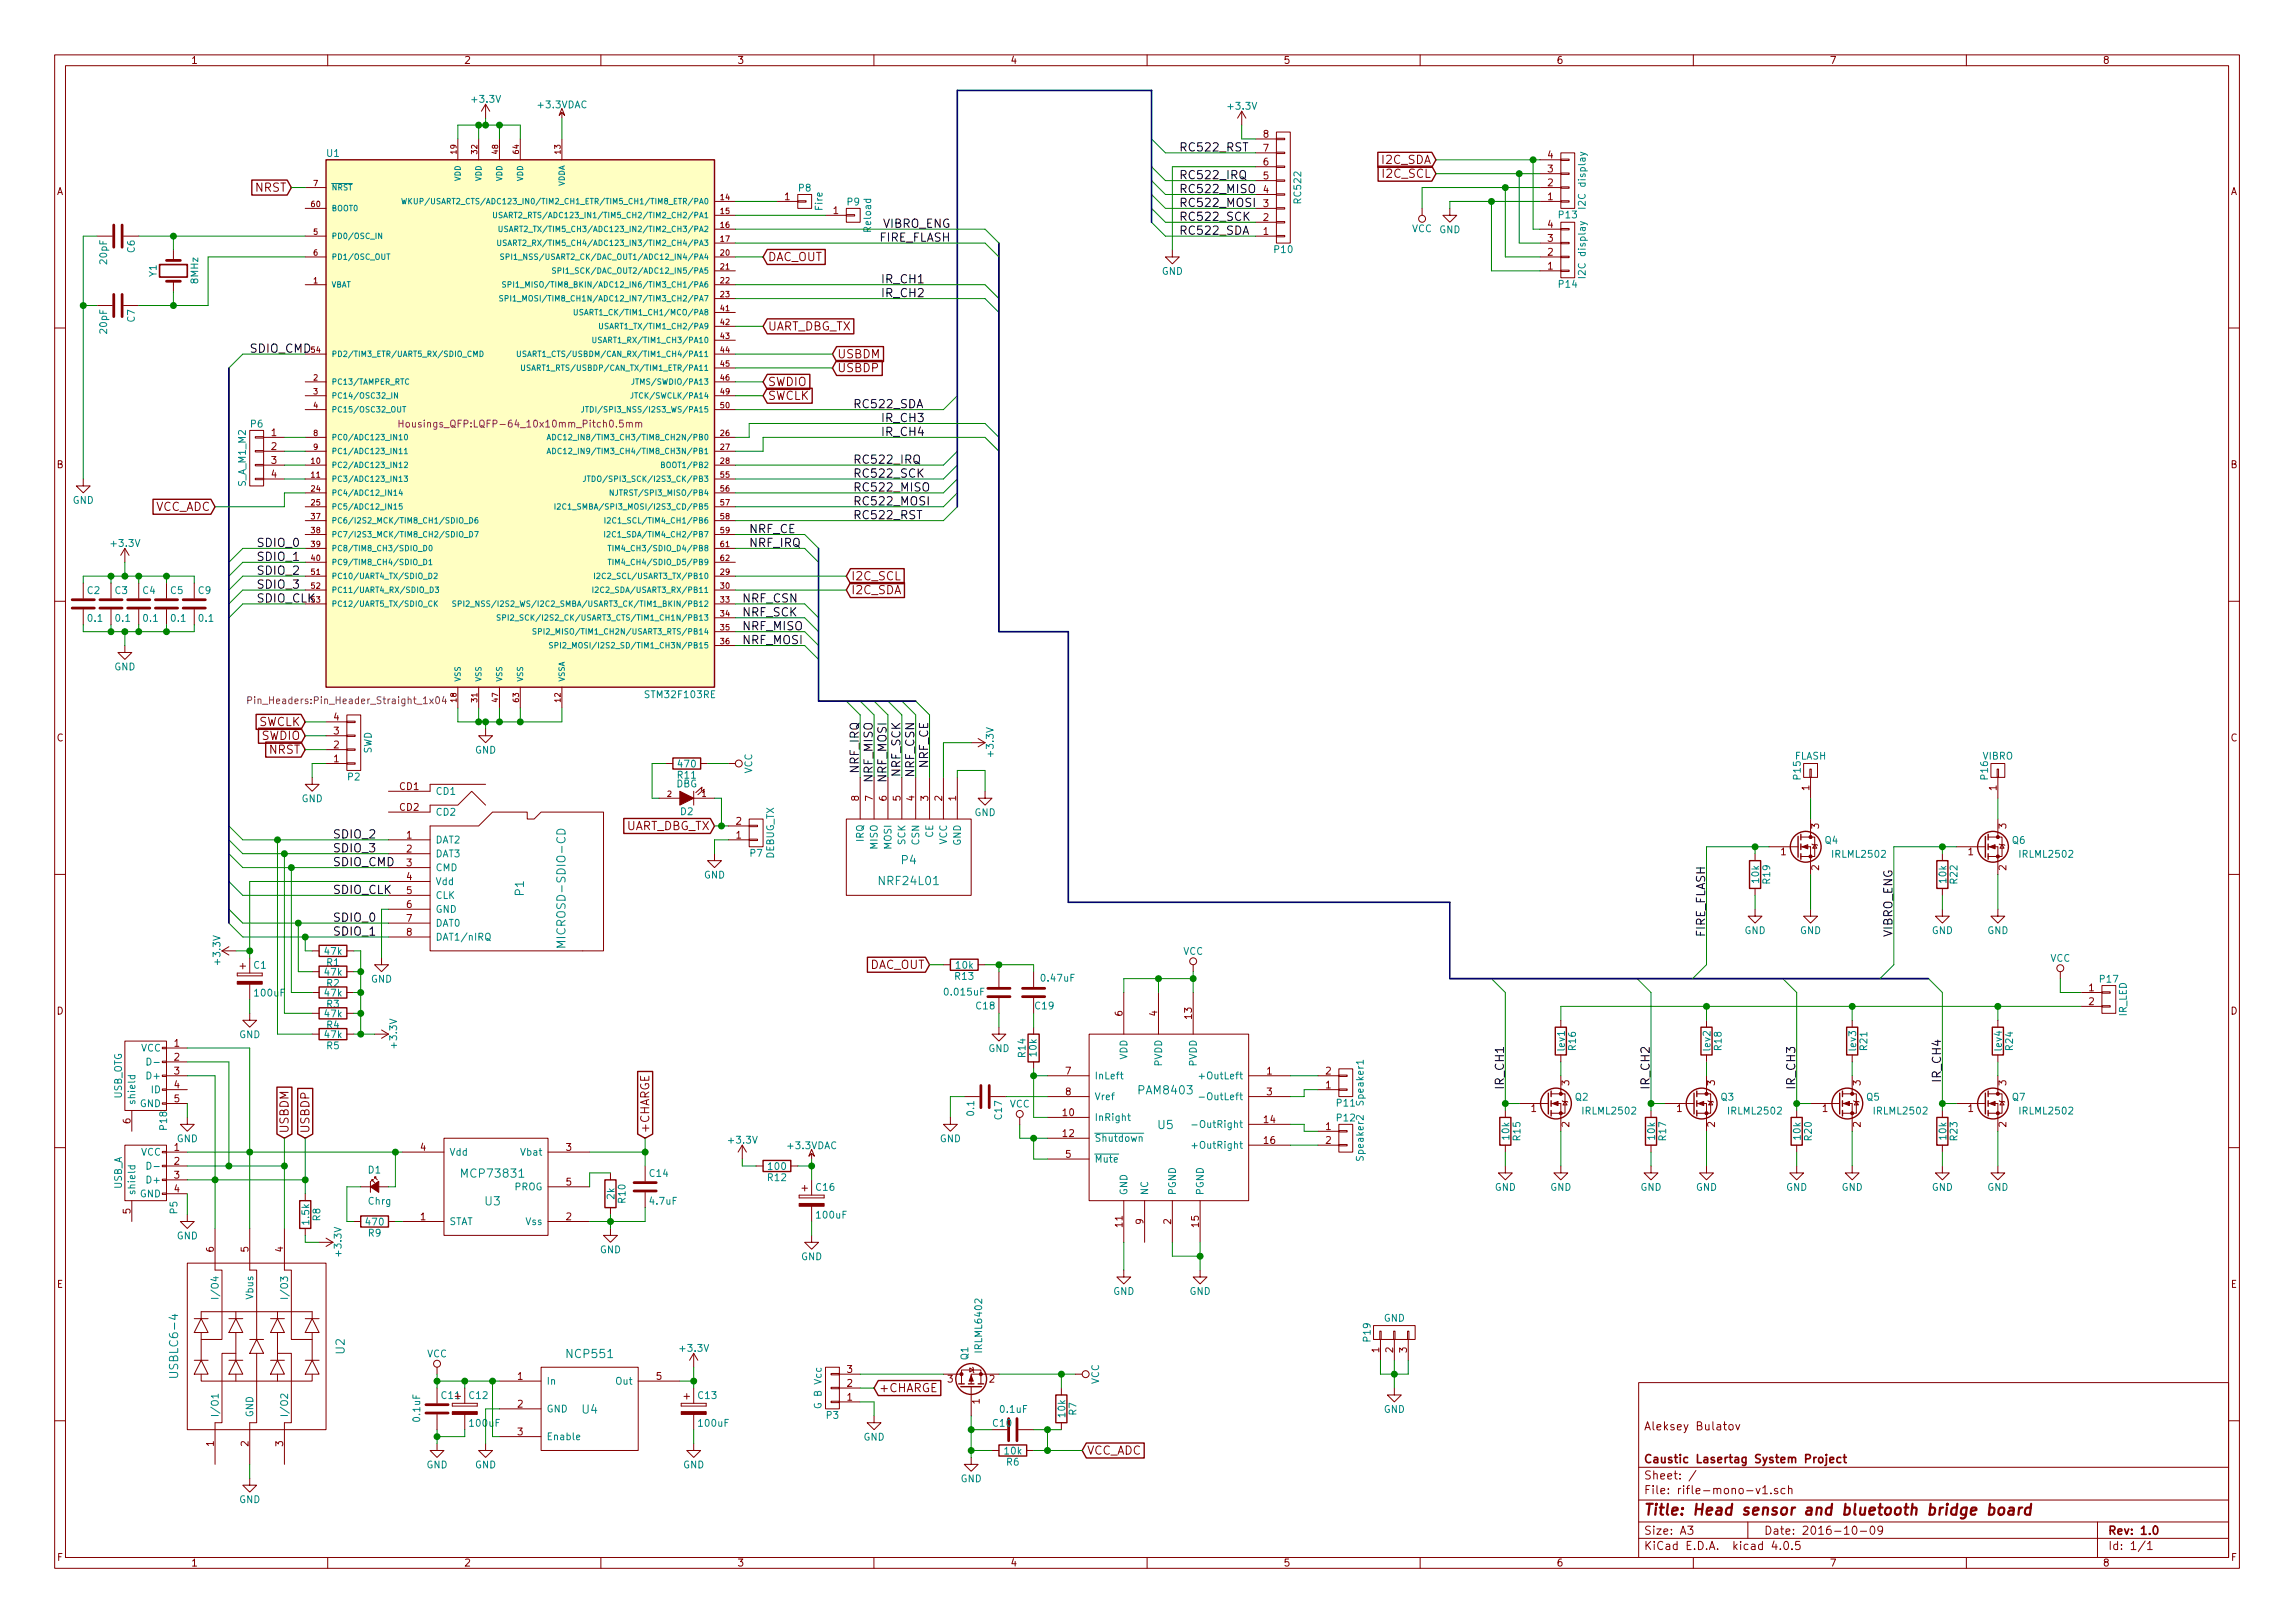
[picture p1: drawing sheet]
<svg xmlns="http://www.w3.org/2000/svg" width="420mm" height="297mm" viewBox="0 0 420 297" stroke-linecap="round" stroke-linejoin="round" font-family="sans-serif">
<defs><g id="words">
<text font-size="2.8" fill="#840000" x="301" y="277.3">Title: Head sensor and bluetooth bridge board</text>
<g font-size="2.1">
<text x="215.9" y="27.7">RC522_RST</text>
<text x="215.9" y="35.3">RC522_MISO</text>
<text x="215.9" y="32.8">RC522_IRQ</text>
<text x="161.5" y="41.7">VIBRO_ENG</text>
<text x="215.9" y="40.4">RC522_SCK</text>
<text x="215.9" y="37.9">RC522_MOSI</text>
<text x="160.9" y="44.2">FIRE_FLASH</text>
<text x="215.9" y="43">RC522_SDA</text>
<text x="161.3" y="51.9">IR_CH1</text>
<text x="161.3" y="54.4">IR_CH2</text>
<text x="45.7" y="64.6">SDIO_CMD</text>
<text x="156.2" y="74.7">RC522_SDA</text>
<text x="161.3" y="77.3">IR_CH3</text>
<text x="161.3" y="79.8">IR_CH4</text>
<text x="156.2" y="87.4">RC522_SCK</text>
<text x="156.2" y="90">RC522_MISO</text>
<text x="156.2" y="84.9">RC522_IRQ</text>
<text x="156.2" y="92.5">RC522_MOSI</text>
<text x="156.2" y="95">RC522_RST</text>
<text x="47" y="100.1">SDIO_0</text>
<text x="137.2" y="100.1">NRF_IRQ</text>
<text x="137.2" y="97.6">NRF_CE</text>
<text x="47" y="102.7">SDIO_1</text>
<text x="47" y="105.2">SDIO_2</text>
<text x="47" y="107.7">SDIO_3</text>
<text x="47" y="110.3">SDIO_CLK</text>
<text x="135.9" y="110.3">NRF_CSN</text>
<text x="135.9" y="112.8">NRF_SCK</text>
<text x="135.9" y="115.4">NRF_MISO</text>
<text x="135.9" y="117.9">NRF_MOSI</text>
<text x="157.2" y="141.4" transform="rotate(-90 157.2 141.4)">NRF_IRQ</text>
<text x="159.8" y="143.1" transform="rotate(-90 159.8 143.1)">NRF_MISO</text>
<text x="162.3" y="143.1" transform="rotate(-90 162.3 143.1)">NRF_MOSI</text>
<text x="164.8" y="142.1" transform="rotate(-90 164.8 142.1)">NRF_SCK</text>
<text x="167.4" y="142.1" transform="rotate(-90 167.4 142.1)">NRF_CSN</text>
<text x="169.9" y="140.6" transform="rotate(-90 169.9 140.6)">NRF_CE</text>
<text x="61" y="153.5">SDIO_2</text>
<text x="61" y="156">SDIO_3</text>
<text x="61" y="158.5">SDIO_CMD</text>
<text x="61" y="163.6">SDIO_CLK</text>
<text x="61" y="168.7">SDIO_0</text>
<text x="61" y="171.2">SDIO_1</text>
<text x="312.2" y="171.5" transform="rotate(-90 312.2 171.5)">FIRE_FLASH</text>
<text x="346.5" y="171.5" transform="rotate(-90 346.5 171.5)">VIBRO_ENG</text>
<text x="275.3" y="199.4" transform="rotate(-90 275.3 199.4)">IR_CH1</text>
<text x="302" y="199.4" transform="rotate(-90 302 199.4)">IR_CH2</text>
<text x="328.7" y="199.4" transform="rotate(-90 328.7 199.4)">IR_CH3</text>
<text x="355.3" y="198.2" transform="rotate(-90 355.3 198.2)">IR_CH4</text>
</g>
<g font-size="2.1" fill="#840000">
<text x="46.7" y="35.1">NRST</text>
<text x="253" y="30">I2C_SDA</text>
<text x="253.2" y="32.5">I2C_SCL</text>
<text x="140.6" y="47.8">DAC_OUT</text>
<text x="140.6" y="60.5">UART_DBG_TX</text>
<text x="153.3" y="65.6">USBDM</text>
<text x="140.6" y="70.6">SWDIO</text>
<text x="153.3" y="68.1">USBDP</text>
<text x="140.6" y="73.2">SWCLK</text>
<text x="28.2" y="93.5">VCC_ADC</text>
<text x="155.9" y="106.2">I2C_SCL</text>
<text x="155.9" y="108.7">I2C_SDA</text>
<text x="47.2" y="132.9">SWCLK</text>
<text x="47.8" y="135.4">SWDIO</text>
<text x="49.2" y="138">NRST</text>
<text x="114.2" y="151.9">UART_DBG_TX</text>
<text x="159" y="177.3">DAC_OUT</text>
<text x="52.8" y="207.4" transform="rotate(-90 52.8 207.4)">USBDM</text>
<text x="56.6" y="207.4" transform="rotate(-90 56.6 207.4)">USBDP</text>
<text x="118.9" y="207.4" transform="rotate(-90 118.9 207.4)">+CHARGE</text>
<text x="160.9" y="254.8">+CHARGE</text>
<text x="301" y="261.8">Aleksey Bulatov</text>
<text x="199" y="266.2">VCC_ADC</text>
<text x="301" y="267.8">Caustic Lasertag System Project</text>
<text x="301" y="273.5">File: rifle-mono-v1.sch</text>
<text x="301" y="270.8">Sheet: /</text>
<text x="301" y="280.9">Size: A3</text>
<text x="323" y="280.9">Date: 2016-10-09</text>
<text x="386" y="280.9">Rev: 1.0</text>
<text x="301" y="283.7">KiCad E.D.A. kicad 4.0.5</text>
<text x="386" y="283.7">Id: 1/1</text>
</g>
<g font-size="2.1" fill="#008484">
<text x="161.2" y="162">NRF24L01</text>
<text x="165" y="158.2">P4</text>
<text x="95.9" y="163.9" transform="rotate(-90 95.9 163.9)">P1</text>
<text x="103.5" y="172.4" transform="rotate(-90 103.5 172.4)">MICROSD-SDIO-CD</text>
<text x="208.6" y="200.3">PAM8403</text>
<text x="212" y="206.6">U5</text>
<text x="84.9" y="215.5">MCP73831</text>
<text x="88.8" y="220.6">U3</text>
<text x="32.6" y="251.6" transform="rotate(-90 32.6 251.6)">USBLC6-4</text>
<text x="63.1" y="247.8" transform="rotate(-90 63.1 247.8)">U2</text>
<text x="103.9" y="248.6">NCP551</text>
<text x="106.6" y="258.7">U4</text>
</g>
<g font-size="1.8" fill="#840000">
<text x="35" y="11.7">1</text>
<text x="85" y="11.7">2</text>
<text x="135" y="11.7">3</text>
<text x="185" y="11.7">4</text>
<text x="235" y="11.7">5</text>
<text x="285" y="11.7">6</text>
<text x="335" y="11.7">7</text>
<text x="385" y="11.7">8</text>
<text x="231.3" y="27.7">7</text>
<text x="231.3" y="25.2">8</text>
<text x="283.4" y="29">4</text>
<text x="10.4" y="35.7">A</text>
<text x="231.3" y="35.3">4</text>
<text x="231.3" y="32.8">5</text>
<text x="231.3" y="30.3">6</text>
<text x="283.4" y="34.1">2</text>
<text x="283.4" y="31.5">3</text>
<text x="408.4" y="35.7">A</text>
<text x="143.7" y="36.6">1</text>
<text x="152.6" y="39.2">1</text>
<text x="231.3" y="40.4">2</text>
<text x="231.3" y="37.9">3</text>
<text x="283.4" y="36.6">1</text>
<text x="283.4" y="41.7">4</text>
<text x="231.3" y="43">1</text>
<text x="283.4" y="46.8">2</text>
<text x="283.4" y="44.2">3</text>
<text x="283.4" y="49.3">1</text>
<text x="49.7" y="79.8">1</text>
<text x="49.7" y="82.3">2</text>
<text x="10.4" y="85.7">B</text>
<text x="49.7" y="84.9">3</text>
<text x="49.7" y="87.4">4</text>
<text x="408.4" y="85.7">B</text>
<text x="61.1" y="131.9">4</text>
<text x="10.4" y="135.7">C</text>
<text x="61.1" y="136.9">2</text>
<text x="61.1" y="134.4">3</text>
<text x="408.4" y="135.7">C</text>
<text x="61.1" y="139.5">1</text>
<text x="73.2" y="144.6">CD1</text>
<text x="73.2" y="148.4">CD2</text>
<text x="157.2" y="146.6" transform="rotate(-90 157.2 146.6)">8</text>
<text x="159.8" y="146.6" transform="rotate(-90 159.8 146.6)">7</text>
<text x="162.3" y="146.6" transform="rotate(-90 162.3 146.6)">6</text>
<text x="164.8" y="146.6" transform="rotate(-90 164.8 146.6)">5</text>
<text x="167.4" y="146.6" transform="rotate(-90 167.4 146.6)">4</text>
<text x="169.9" y="146.6" transform="rotate(-90 169.9 146.6)">3</text>
<text x="172.5" y="146.6" transform="rotate(-90 172.5 146.6)">2</text>
<text x="175" y="146.6" transform="rotate(-90 175 146.6)">1</text>
<text x="331.2" y="144.7" transform="rotate(-90 331.2 144.7)">1</text>
<text x="365.5" y="144.7" transform="rotate(-90 365.5 144.7)">1</text>
<text x="74.4" y="153.5">1</text>
<text x="74.4" y="156">2</text>
<text x="134.8" y="153.5">1</text>
<text x="134.8" y="150.9">2</text>
<text x="333" y="151.6" transform="rotate(-90 333 151.6)">3</text>
<text x="367.3" y="151.6" transform="rotate(-90 367.3 151.6)">3</text>
<text x="74.4" y="158.5">3</text>
<text x="74.4" y="161.1">4</text>
<text x="326" y="156.5">1</text>
<text x="333" y="159.3" transform="rotate(-90 333 159.3)">2</text>
<text x="360.3" y="156.5">1</text>
<text x="367.3" y="159.3" transform="rotate(-90 367.3 159.3)">2</text>
<text x="74.4" y="163.6">5</text>
<text x="74.4" y="166.2">6</text>
<text x="74.4" y="168.7">7</text>
<text x="74.4" y="171.2">8</text>
<text x="10.4" y="185.7">D</text>
<text x="205.5" y="185.9" transform="rotate(-90 205.5 185.9)">6</text>
<text x="211.8" y="185.9" transform="rotate(-90 211.8 185.9)">4</text>
<text x="382.4" y="181.4">1</text>
<text x="382.4" y="183.9">2</text>
<text x="408.4" y="185.7">D</text>
<text x="31.9" y="191.6">1</text>
<text x="218.2" y="186.4" transform="rotate(-90 218.2 186.4)">13</text>
<text x="31.9" y="194.1">2</text>
<text x="31.9" y="196.6">3</text>
<text x="195.1" y="196.6">7</text>
<text x="231.9" y="196.6">1</text>
<text x="242.7" y="196.6">2</text>
<text x="31.9" y="199.2">4</text>
<text x="31.9" y="201.7">5</text>
<text x="195.1" y="200.4">8</text>
<text x="231.9" y="200.4">3</text>
<text x="242.7" y="199.2">1</text>
<text x="280.3" y="203.5">1</text>
<text x="287.3" y="198.6" transform="rotate(-90 287.3 198.6)">3</text>
<text x="307" y="203.5">1</text>
<text x="313.9" y="198.6" transform="rotate(-90 313.9 198.6)">3</text>
<text x="333.7" y="203.5">1</text>
<text x="340.6" y="198.6" transform="rotate(-90 340.6 198.6)">3</text>
<text x="360.3" y="203.5">1</text>
<text x="367.3" y="198.6" transform="rotate(-90 367.3 198.6)">3</text>
<text x="23.9" y="205.6" transform="rotate(-90 23.9 205.6)">6</text>
<text x="194.6" y="204.3">10</text>
<text x="194.6" y="208.1">12</text>
<text x="231.4" y="205.5">14</text>
<text x="231.4" y="209.3">16</text>
<text x="242.7" y="206.8">1</text>
<text x="242.7" y="209.3">2</text>
<text x="287.3" y="206.3" transform="rotate(-90 287.3 206.3)">2</text>
<text x="313.9" y="206.3" transform="rotate(-90 313.9 206.3)">2</text>
<text x="340.6" y="206.3" transform="rotate(-90 340.6 206.3)">2</text>
<text x="367.3" y="206.3" transform="rotate(-90 367.3 206.3)">2</text>
<text x="31.9" y="210.6">1</text>
<text x="31.9" y="213.1">2</text>
<text x="31.9" y="215.7">3</text>
<text x="77" y="210.6">4</text>
<text x="103.7" y="210.6">3</text>
<text x="195.1" y="211.9">5</text>
<text x="31.9" y="218.2">4</text>
<text x="103.7" y="217">5</text>
<text x="23.9" y="222.1" transform="rotate(-90 23.9 222.1)">5</text>
<text x="77" y="223.3">1</text>
<text x="103.7" y="223.3">2</text>
<text x="205.5" y="224.5" transform="rotate(-90 205.5 224.5)">11</text>
<text x="209.3" y="224" transform="rotate(-90 209.3 224)">9</text>
<text x="214.4" y="224" transform="rotate(-90 214.4 224)">2</text>
<text x="219.5" y="224.5" transform="rotate(-90 219.5 224.5)">15</text>
<text x="39.1" y="229.1" transform="rotate(-90 39.1 229.1)">6</text>
<text x="45.5" y="229.1" transform="rotate(-90 45.5 229.1)">5</text>
<text x="51.8" y="229.1" transform="rotate(-90 51.8 229.1)">4</text>
<text x="10.4" y="235.7">E</text>
<text x="408.4" y="235.7">E</text>
<text x="155.1" y="251.2">3</text>
<text x="252.5" y="247.5" transform="rotate(-90 252.5 247.5)">1</text>
<text x="255" y="247.5" transform="rotate(-90 255 247.5)">2</text>
<text x="257.6" y="247.5" transform="rotate(-90 257.6 247.5)">3</text>
<text x="80.9" y="256">C11</text>
<text x="94.8" y="252.5">1</text>
<text x="94.8" y="257.6">2</text>
<text x="120.2" y="252.5">5</text>
<text x="155.1" y="256.3">1</text>
<text x="155.1" y="253.8">2</text>
<text x="173.5" y="253">3</text>
<text x="179.3" y="256.9" transform="rotate(-90 179.3 256.9)">1</text>
<text x="181.1" y="253">2</text>
<text x="94.8" y="262.7">3</text>
<text x="39.1" y="264.7" transform="rotate(-90 39.1 264.7)">1</text>
<text x="45.5" y="264.7" transform="rotate(-90 45.5 264.7)">2</text>
<text x="51.8" y="264.7" transform="rotate(-90 51.8 264.7)">3</text>
<text x="10.5" y="285.7">F</text>
<text x="35" y="286.7">1</text>
<text x="85" y="286.7">2</text>
<text x="135" y="286.7">3</text>
<text x="185" y="286.7">4</text>
<text x="235" y="286.7">5</text>
<text x="285" y="286.7">6</text>
<text x="335" y="286.7">7</text>
<text x="385" y="286.7">8</text>
<text x="408.5" y="285.7">F</text>
</g>
<g font-size="1.8" fill="#008484">
<text x="86.6" y="18.8">+3.3V</text>
<text x="98.6" y="19.8">+3.3VDAC</text>
<text x="225" y="20.1">+3.3V</text>
<text x="59.8" y="28.7">U1</text>
<text x="146.3" y="35">P8</text>
<text x="150.6" y="38.5" transform="rotate(-90 150.6 38.5)">Fire</text>
<text x="155.1" y="37.6">P9</text>
<text x="238.2" y="37.1" transform="rotate(-90 238.2 37.1)">RC522</text>
<text x="285.4" y="39.9">P13</text>
<text x="290.3" y="37.7" transform="rotate(-90 290.3 37.7)">I2C display</text>
<text x="24.7" y="46.2" transform="rotate(-90 24.7 46.2)">C6</text>
<text x="159.5" y="42.4" transform="rotate(-90 159.5 42.4)">Reload</text>
<text x="233.4" y="46.3">P10</text>
<text x="258.5" y="42.5">VCC</text>
<text x="263.5" y="42.7">GND</text>
<text x="19.6" y="48.2" transform="rotate(-90 19.6 48.2)">20pF</text>
<text x="28.7" y="50.6" transform="rotate(-90 28.7 50.6)">Y1</text>
<text x="36.3" y="51.9" transform="rotate(-90 36.3 51.9)">8MHz</text>
<text x="212.7" y="50.3">GND</text>
<text x="285.4" y="52.6">P14</text>
<text x="290.3" y="50.4" transform="rotate(-90 290.3 50.4)">I2C display</text>
<text x="24.7" y="58.9" transform="rotate(-90 24.7 58.9)">C7</text>
<text x="19.6" y="60.9" transform="rotate(-90 19.6 60.9)">20pF</text>
<text x="45.9" y="78.2">P6</text>
<text x="45" y="89" transform="rotate(-90 45 89)">S_A_M1_M2</text>
<text x="13.3" y="92.2">GND</text>
<text x="20.5" y="100.1">+3.3V</text>
<text x="16" y="108.7">C2</text>
<text x="16.2" y="113.8">0.1</text>
<text x="21.1" y="108.7">C3</text>
<text x="21.3" y="113.8">0.1</text>
<text x="26.2" y="108.7">C4</text>
<text x="26.3" y="113.8">0.1</text>
<text x="31.2" y="108.7">C5</text>
<text x="31.4" y="113.8">0.1</text>
<text x="36.3" y="108.7">C9</text>
<text x="36.5" y="113.8">0.1</text>
<text x="20.9" y="122.7">GND</text>
<text x="118.4" y="127.7">STM32F103RE</text>
<text x="68" y="138" transform="rotate(-90 68 138)">SWD</text>
<text x="86.9" y="137.9">GND</text>
<text x="63.7" y="142.8">P2</text>
<text x="124.1" y="142.5">R11</text>
<text x="124.3" y="140.4">470</text>
<text x="137.7" y="141.6" transform="rotate(-90 137.7 141.6)">VCC</text>
<text x="181.9" y="138.3" transform="rotate(-90 181.9 138.3)">+3.3V</text>
<text x="328.5" y="139">FLASH</text>
<text x="329.6" y="142.6" transform="rotate(-90 329.6 142.6)">P15</text>
<text x="362.9" y="139">VIBRO</text>
<text x="363.9" y="142.6" transform="rotate(-90 363.9 142.6)">P16</text>
<text x="55.2" y="146.8">GND</text>
<text x="79.8" y="145.5">CD1</text>
<text x="79.8" y="149.3">CD2</text>
<text x="123.8" y="144.1">DBG</text>
<text x="124.6" y="149.2">D2</text>
<text x="178.4" y="149.3">GND</text>
<text x="79.8" y="154.3">DAT2</text>
<text x="158.1" y="154.1" transform="rotate(-90 158.1 154.1)">IRQ</text>
<text x="160.7" y="155.4" transform="rotate(-90 160.7 155.4)">MISO</text>
<text x="163.2" y="155.4" transform="rotate(-90 163.2 155.4)">MOSI</text>
<text x="165.7" y="154.6" transform="rotate(-90 165.7 154.6)">SCK</text>
<text x="168.3" y="154.6" transform="rotate(-90 168.3 154.6)">CSN</text>
<text x="170.8" y="153.4" transform="rotate(-90 170.8 153.4)">CE</text>
<text x="173.4" y="154.6" transform="rotate(-90 173.4 154.6)">VCC</text>
<text x="175.9" y="154.8" transform="rotate(-90 175.9 154.8)">GND</text>
<text x="334.1" y="154.4">Q4</text>
<text x="368.4" y="154.4">Q6</text>
<text x="79.8" y="156.9">DAT3</text>
<text x="79.8" y="159.4">CMD</text>
<text x="79.8" y="162">Vdd</text>
<text x="128.9" y="160.8">GND</text>
<text x="137.4" y="156.8">P7</text>
<text x="141.7" y="157.2" transform="rotate(-90 141.7 157.2)">DEBUG_TX</text>
<text x="322" y="161.5" transform="rotate(-90 322 161.5)">10k</text>
<text x="324.1" y="161.7" transform="rotate(-90 324.1 161.7)">R19</text>
<text x="335.6" y="157">IRLML2502</text>
<text x="356.3" y="161.5" transform="rotate(-90 356.3 161.5)">10k</text>
<text x="358.3" y="161.7" transform="rotate(-90 358.3 161.7)">R22</text>
<text x="369.9" y="157">IRLML2502</text>
<text x="79.8" y="164.5">CLK</text>
<text x="79.8" y="167">GND</text>
<text x="79.8" y="169.6">DAT0</text>
<text x="79.8" y="172.1">DAT1/nIRQ</text>
<text x="319.4" y="170.9">GND</text>
<text x="329.5" y="170.9">GND</text>
<text x="353.6" y="170.9">GND</text>
<text x="363.8" y="170.9">GND</text>
<text x="40.3" y="176.3" transform="rotate(-90 40.3 176.3)">+3.3V</text>
<text x="46.5" y="177.3">C1</text>
<text x="59.5" y="174.7">47k</text>
<text x="59.5" y="178.5">47k</text>
<text x="59.8" y="176.8">R1</text>
<text x="67.9" y="179.8">GND</text>
<text x="174.9" y="179.3">R13</text>
<text x="175.1" y="177.3">10k</text>
<text x="190.8" y="179.6">0.47uF</text>
<text x="216.6" y="174.7">VCC</text>
<text x="375.3" y="176">VCC</text>
<text x="384.5" y="179.8">P17</text>
<text x="46.8" y="182.4">100uF</text>
<text x="59.5" y="182.4">47k</text>
<text x="59.8" y="180.6">R2</text>
<text x="59.8" y="184.4">R3</text>
<text x="173.2" y="182.2">0.015uF</text>
<text x="178.8" y="184.7">C18</text>
<text x="189.6" y="184.7">C19</text>
<text x="43.8" y="190">GND</text>
<text x="59.5" y="186.2">47k</text>
<text x="59.5" y="190">47k</text>
<text x="59.8" y="188.2">R4</text>
<text x="72.7" y="191.6" transform="rotate(-90 72.7 191.6)">+3.3V</text>
<text x="389.3" y="186" transform="rotate(-90 389.3 186)">IR_LED</text>
<text x="25.7" y="192.4">VCC</text>
<text x="27.2" y="197.5">D+</text>
<text x="59.8" y="192">R5</text>
<text x="180.9" y="192.5">GND</text>
<text x="187.7" y="193.4" transform="rotate(-90 187.7 193.4)">R14</text>
<text x="189.8" y="193.3" transform="rotate(-90 189.8 193.3)">10k</text>
<text x="200.4" y="197.5">InLeft</text>
<text x="206.4" y="194" transform="rotate(-90 206.4 194)">VDD</text>
<text x="212.7" y="195.2" transform="rotate(-90 212.7 195.2)">PVDD</text>
<text x="219.1" y="195.2" transform="rotate(-90 219.1 195.2)">PVDD</text>
<text x="220.3" y="197.5">+OutLeft</text>
<text x="286.5" y="192.2" transform="rotate(-90 286.5 192.2)">lev1</text>
<text x="288.5" y="192.2" transform="rotate(-90 288.5 192.2)">R16</text>
<text x="313.1" y="192.2" transform="rotate(-90 313.1 192.2)">lev2</text>
<text x="315.2" y="192.2" transform="rotate(-90 315.2 192.2)">R18</text>
<text x="339.8" y="192.2" transform="rotate(-90 339.8 192.2)">lev3</text>
<text x="341.8" y="192.2" transform="rotate(-90 341.8 192.2)">R21</text>
<text x="366.5" y="192.2" transform="rotate(-90 366.5 192.2)">lev4</text>
<text x="368.5" y="192.2" transform="rotate(-90 368.5 192.2)">R24</text>
<text x="22.3" y="201.2" transform="rotate(-90 22.3 201.2)">USB_OTG</text>
<text x="24.8" y="202.2" transform="rotate(-90 24.8 202.2)">shield</text>
<text x="25.5" y="202.6">GND</text>
<text x="27.7" y="200.1">ID</text>
<text x="184.8" y="202.7">VCC</text>
<text x="200.4" y="201.3">Vref</text>
<text x="220.7" y="201.3">-OutLeft</text>
<text x="244.8" y="202.5">P11</text>
<text x="249.6" y="202.1" transform="rotate(-90 249.6 202.1)">Speaker1</text>
<text x="288.4" y="201.4">Q2</text>
<text x="289.9" y="203.9">IRLML2502</text>
<text x="315.1" y="201.4">Q3</text>
<text x="316.6" y="203.9">IRLML2502</text>
<text x="341.7" y="201.4">Q5</text>
<text x="343.3" y="203.9">IRLML2502</text>
<text x="368.4" y="201.4">Q7</text>
<text x="369.9" y="203.9">IRLML2502</text>
<text x="30.6" y="206.7" transform="rotate(-90 30.6 206.7)">P18</text>
<text x="32.3" y="209">GND</text>
<text x="133.6" y="209.3">+3.3V</text>
<text x="172" y="209">GND</text>
<text x="178.3" y="204.1" transform="rotate(-90 178.3 204.1)">0.1</text>
<text x="183.4" y="204.8" transform="rotate(-90 183.4 204.8)">C17</text>
<text x="200.4" y="205.1">InRight</text>
<text x="200.4" y="209">Shutdown</text>
<text x="219.4" y="206.4">-OutRight</text>
<text x="244.8" y="205.2">P12</text>
<text x="276.3" y="208.5" transform="rotate(-90 276.3 208.5)">10k</text>
<text x="278.3" y="208.7" transform="rotate(-90 278.3 208.7)">R15</text>
<text x="303" y="208.5" transform="rotate(-90 303 208.5)">10k</text>
<text x="305" y="208.7" transform="rotate(-90 305 208.7)">R17</text>
<text x="329.6" y="208.5" transform="rotate(-90 329.6 208.5)">10k</text>
<text x="331.7" y="208.7" transform="rotate(-90 331.7 208.7)">R20</text>
<text x="356.3" y="208.5" transform="rotate(-90 356.3 208.5)">10k</text>
<text x="358.3" y="208.7" transform="rotate(-90 358.3 208.7)">R23</text>
<text x="25.7" y="211.5">VCC</text>
<text x="67.4" y="214.7">D1</text>
<text x="82.3" y="211.5">Vdd</text>
<text x="95.5" y="211.5">Vbat</text>
<text x="119" y="215.4">C14</text>
<text x="140.8" y="214.1">100</text>
<text x="144.3" y="210.3">+3.3VDAC</text>
<text x="200.4" y="212.8">Mute</text>
<text x="219" y="210.2">+OutRight</text>
<text x="249.6" y="212.2" transform="rotate(-90 249.6 212.2)">Speaker2</text>
<text x="22.3" y="217.7" transform="rotate(-90 22.3 217.7)">USB_A</text>
<text x="24.8" y="218.7" transform="rotate(-90 24.8 218.7)">shield</text>
<text x="25.5" y="219.1">GND</text>
<text x="27.2" y="216.6">D+</text>
<text x="67.4" y="220.5">Chrg</text>
<text x="94.1" y="217.8">PROG</text>
<text x="112.5" y="219.4" transform="rotate(-90 112.5 219.4)">2k</text>
<text x="114.5" y="220.1" transform="rotate(-90 114.5 220.1)">R10</text>
<text x="119.1" y="220.5">4.7uF</text>
<text x="140.6" y="216.1">R12</text>
<text x="149.5" y="217.9">C16</text>
<text x="206.4" y="218.7" transform="rotate(-90 206.4 218.7)">GND</text>
<text x="210.2" y="218.7" transform="rotate(-90 210.2 218.7)">NC</text>
<text x="215.3" y="218.7" transform="rotate(-90 215.3 218.7)">PGND</text>
<text x="220.3" y="218.7" transform="rotate(-90 220.3 218.7)">PGND</text>
<text x="273.6" y="217.9">GND</text>
<text x="283.8" y="217.9">GND</text>
<text x="300.3" y="217.9">GND</text>
<text x="310.5" y="217.9">GND</text>
<text x="327" y="217.9">GND</text>
<text x="337.1" y="217.9">GND</text>
<text x="353.6" y="217.9">GND</text>
<text x="363.8" y="217.9">GND</text>
<text x="32.3" y="226.8">GND</text>
<text x="32.5" y="222.1" transform="rotate(-90 32.5 222.1)">P5</text>
<text x="56.6" y="224" transform="rotate(-90 56.6 224)">1.5k</text>
<text x="58.6" y="223.4" transform="rotate(-90 58.6 223.4)">R8</text>
<text x="67.1" y="224.3">470</text>
<text x="67.5" y="226.3">R9</text>
<text x="82.3" y="224.2">STAT</text>
<text x="96.2" y="224.2">Vss</text>
<text x="149.6" y="223">100uF</text>
<text x="62.5" y="229.7" transform="rotate(-90 62.5 229.7)">+3.3V</text>
<text x="109.8" y="229.3">GND</text>
<text x="146.6" y="230.6">GND</text>
<text x="40" y="236.8" transform="rotate(-90 40 236.8)">I/O4</text>
<text x="46.4" y="237.8" transform="rotate(-90 46.4 237.8)">Vbus</text>
<text x="52.7" y="236.8" transform="rotate(-90 52.7 236.8)">I/O3</text>
<text x="203.8" y="237">GND</text>
<text x="217.8" y="237">GND</text>
<text x="250.9" y="245.5" transform="rotate(-90 250.9 245.5)">P19</text>
<text x="253.3" y="241.9">GND</text>
<text x="78.2" y="248.4">VCC</text>
<text x="124.7" y="247.4">+3.3V</text>
<text x="177.2" y="248.9" transform="rotate(-90 177.2 248.9)">Q1</text>
<text x="179.8" y="247.3" transform="rotate(-90 179.8 247.3)">IRLML6402</text>
<text x="86" y="256">C12</text>
<text x="100.1" y="253.4">In</text>
<text x="112.8" y="253.4">Out</text>
<text x="127.9" y="256">C13</text>
<text x="150.4" y="257.4" transform="rotate(-90 150.4 257.4)">G B Vcc</text>
<text x="201.2" y="253.4" transform="rotate(-90 201.2 253.4)">VCC</text>
<text x="40" y="259.4" transform="rotate(-90 40 259.4)">I/O1</text>
<text x="46.4" y="259.4" transform="rotate(-90 46.4 259.4)">GND</text>
<text x="52.7" y="259.4" transform="rotate(-90 52.7 259.4)">I/O2</text>
<text x="76.9" y="260.1" transform="rotate(-90 76.9 260.1)">0.1uF</text>
<text x="86.1" y="261.1">100uF</text>
<text x="100.1" y="258.5">GND</text>
<text x="100.1" y="263.6">Enable</text>
<text x="128" y="261.1">100uF</text>
<text x="151.3" y="259.7">P3</text>
<text x="158.1" y="263.6">GND</text>
<text x="181.8" y="261.1">C10</text>
<text x="183.2" y="258.6">0.1uF</text>
<text x="195" y="259.3" transform="rotate(-90 195 259.3)">10k</text>
<text x="197.1" y="259" transform="rotate(-90 197.1 259)">R7</text>
<text x="253.3" y="258.6">GND</text>
<text x="78.1" y="268.7">GND</text>
<text x="86.9" y="268.7">GND</text>
<text x="125" y="268.7">GND</text>
<text x="183.9" y="266.2">10k</text>
<text x="184.3" y="268.2">R6</text>
<text x="43.8" y="275.1">GND</text>
<text x="175.8" y="271.3">GND</text>
</g>
<g font-size="1.8" fill="#840084">
<text x="75" y="78.2">Housings_QFP:LQFP-64_10x10mm_Pitch0.5mm</text>
<text x="46.7" y="128.8">Pin_Headers:Pin_Header_Straight_1x04</text>
</g>
<g font-size="1.4" fill="#840000">
<text x="83.6" y="28.1" transform="rotate(-90 83.6 28.1)">19</text>
<text x="87.4" y="28.1" transform="rotate(-90 87.4 28.1)">32</text>
<text x="91.2" y="28.1" transform="rotate(-90 91.2 28.1)">48</text>
<text x="95" y="28.1" transform="rotate(-90 95 28.1)">64</text>
<text x="102.6" y="28.1" transform="rotate(-90 102.6 28.1)">13</text>
<text x="57.4" y="34.1">7</text>
<text x="57" y="37.9">60</text>
<text x="131.9" y="36.6">14</text>
<text x="131.9" y="39.2">15</text>
<text x="131.9" y="41.7">16</text>
<text x="57.4" y="43">5</text>
<text x="57.4" y="46.8">6</text>
<text x="131.9" y="46.8">20</text>
<text x="131.9" y="44.2">17</text>
<text x="57.4" y="51.9">1</text>
<text x="131.9" y="49.3">21</text>
<text x="131.9" y="51.9">22</text>
<text x="131.9" y="56.9">41</text>
<text x="131.9" y="59.5">42</text>
<text x="131.9" y="54.4">23</text>
<text x="57" y="64.6">54</text>
<text x="131.9" y="62">43</text>
<text x="131.9" y="64.6">44</text>
<text x="57.4" y="69.6">2</text>
<text x="131.9" y="67.1">45</text>
<text x="131.9" y="69.6">46</text>
<text x="57.4" y="72.2">3</text>
<text x="57.4" y="74.7">4</text>
<text x="131.9" y="74.7">50</text>
<text x="131.9" y="72.2">49</text>
<text x="57.4" y="79.8">8</text>
<text x="57.4" y="82.3">9</text>
<text x="131.9" y="79.8">26</text>
<text x="131.9" y="82.3">27</text>
<text x="57" y="84.9">10</text>
<text x="57" y="87.4">11</text>
<text x="57" y="90">24</text>
<text x="131.9" y="87.4">55</text>
<text x="131.9" y="90">56</text>
<text x="131.9" y="84.9">28</text>
<text x="57" y="92.5">25</text>
<text x="57" y="95">37</text>
<text x="131.9" y="92.5">57</text>
<text x="131.9" y="95">58</text>
<text x="57" y="97.6">38</text>
<text x="57" y="100.1">39</text>
<text x="131.9" y="100.1">61</text>
<text x="131.9" y="97.6">59</text>
<text x="57" y="102.7">40</text>
<text x="57" y="105.2">51</text>
<text x="57" y="107.7">52</text>
<text x="131.9" y="107.7">30</text>
<text x="131.9" y="102.7">62</text>
<text x="131.9" y="105.2">29</text>
<text x="131.9" y="110.3">33</text>
<text x="131.9" y="112.8">34</text>
<text x="131.9" y="115.4">35</text>
<text x="131.9" y="117.9">36</text>
<text x="83.6" y="128.5" transform="rotate(-90 83.6 128.5)">18</text>
<text x="87.4" y="128.5" transform="rotate(-90 87.4 128.5)">31</text>
<text x="91.2" y="128.5" transform="rotate(-90 91.2 128.5)">47</text>
<text x="95" y="128.5" transform="rotate(-90 95 128.5)">63</text>
<text x="102.6" y="128.5" transform="rotate(-90 102.6 128.5)">12</text>
<text x="122.2" y="145.8">2</text>
<text x="128.5" y="145.8">1</text>
</g>
<g font-size="1.4" fill="#008484">
<text x="60.7" y="34.8">NRST</text>
<text x="84.3" y="33.3" transform="rotate(-90 84.3 33.3)">VDD</text>
<text x="88.1" y="33.3" transform="rotate(-90 88.1 33.3)">VDD</text>
<text x="91.9" y="33.3" transform="rotate(-90 91.9 33.3)">VDD</text>
<text x="95.8" y="33.3" transform="rotate(-90 95.8 33.3)">VDD</text>
<text x="103.4" y="34.3" transform="rotate(-90 103.4 34.3)">VDDA</text>
<text x="60.7" y="38.6">BOOT0</text>
<text x="78.5" y="37.4">WKUP/USART2_CTS/ADC123_IN0/TIM2_CH1_ETR/TIM5_CH1/TIM8_ETR/PA0</text>
<text x="94.1" y="39.9">USART2_RTS/ADC123_IN1/TIM5_CH2/TIM2_CH2/PA1</text>
<text x="60.7" y="43.7">PD0/OSC_IN</text>
<text x="60.7" y="47.5">PD1/OSC_OUT</text>
<text x="95" y="47.5">SPI1_NSS/USART2_CK/DAC_OUT1/ADC12_IN4/PA4</text>
<text x="95" y="45">USART2_RX/TIM5_CH4/ADC123_IN3/TIM2_CH4/PA3</text>
<text x="95.1" y="42.5">USART2_TX/TIM5_CH3/ADC123_IN2/TIM2_CH3/PA2</text>
<text x="60.7" y="52.6">VBAT</text>
<text x="96.1" y="52.6">SPI1_MISO/TIM8_BKIN/ADC12_IN6/TIM3_CH1/PA6</text>
<text x="103.8" y="50.1">SPI1_SCK/DAC_OUT2/ADC12_IN5/PA5</text>
<text x="95.7" y="55.2">SPI1_MOSI/TIM8_CH1N/ADC12_IN7/TIM3_CH2/PA7</text>
<text x="107.2" y="57.7">USART1_CK/TIM1_CH1/MCO/PA8</text>
<text x="60.7" y="65.3">PD2/TIM3_ETR/UART5_RX/SDIO_CMD</text>
<text x="97.6" y="65.3">USART1_CTS/USBDM/CAN_RX/TIM1_CH4/PA11</text>
<text x="110.2" y="62.8">USART1_RX/TIM1_CH3/PA10</text>
<text x="111.2" y="60.2">USART1_TX/TIM1_CH2/PA9</text>
<text x="60.7" y="70.4">PC13/TAMPER_RTC</text>
<text x="97.9" y="67.9">USART1_RTS/USBDP/CAN_TX/TIM1_ETR/PA11</text>
<text x="116.9" y="70.4">JTMS/SWDIO/PA13</text>
<text x="60.7" y="72.9">PC14/OSC32_IN</text>
<text x="60.7" y="75.5">PC15/OSC32_OUT</text>
<text x="109.3" y="75.5">JTDI/SPI3_NSS/I2S3_WS/PA15</text>
<text x="116.6" y="72.9">JTCK/SWCLK/PA14</text>
<text x="60.7" y="80.6">PC0/ADC123_IN10</text>
<text x="60.7" y="83.1">PC1/ADC123_IN11</text>
<text x="103.5" y="80.6">ADC12_IN8/TIM3_CH3/TIM8_CH2N/PB0</text>
<text x="103.5" y="83.1">ADC12_IN9/TIM3_CH4/TIM8_CH3N/PB1</text>
<text x="60.7" y="85.6">PC2/ADC123_IN12</text>
<text x="60.7" y="88.2">PC3/ADC123_IN13</text>
<text x="109.5" y="88.2">JTDO/SPI3_SCK/I2S3_CK/PB3</text>
<text x="121.8" y="85.6">BOOT1/PB2</text>
<text x="60.7" y="90.7">PC4/ADC12_IN14</text>
<text x="60.7" y="93.3">PC5/ADC12_IN15</text>
<text x="60.7" y="95.8">PC6/I2S2_MCK/TIM8_CH1/SDIO_D6</text>
<text x="104.7" y="93.3">I2C1_SMBA/SPI3_MOSI/I2S3_CD/PB5</text>
<text x="112.8" y="95.8">I2C1_SCL/TIM4_CH1/PB6</text>
<text x="113.3" y="90.7">NJTRST/SPI3_MISO/PB4</text>
<text x="60.7" y="98.3">PC7/I2S3_MCK/TIM8_CH2/SDIO_D7</text>
<text x="60.7" y="100.9">PC8/TIM8_CH3/SDIO_D0</text>
<text x="112.6" y="98.3">I2C1_SDA/TIM4_CH2/PB7</text>
<text x="113.4" y="100.9">TIM4_CH3/SDIO_D4/PB8</text>
<text x="60.7" y="103.4">PC9/TIM8_CH4/SDIO_D1</text>
<text x="60.7" y="106">PC10/UART4_TX/SDIO_D2</text>
<text x="110.6" y="106">I2C2_SCL/USART3_TX/PB10</text>
<text x="113.4" y="103.4">TIM4_CH4/SDIO_D5/PB9</text>
<text x="60.7" y="108.5">PC11/UART4_RX/SDIO_D3</text>
<text x="60.7" y="111">PC12/UART5_TX/SDIO_CK</text>
<text x="87.7" y="111">SPI2_NSS/I2S2_WS/I2C2_SMBA/USART3_CK/TIM1_BKIN/PB12</text>
<text x="95" y="113.6">SPI2_SCK/I2S2_CK/USART3_CTS/TIM1_CH1N/PB13</text>
<text x="110.3" y="108.5">I2C2_SDA/USART3_RX/PB11</text>
<text x="100.5" y="116.1">SPI2_MISO/TIM1_CH2N/USART3_RTS/PB14</text>
<text x="104.1" y="118.7">SPI2_MOSI/I2S2_SD/TIM1_CH3N/PB15</text>
<text x="84.3" y="124.8" transform="rotate(-90 84.3 124.8)">VSS</text>
<text x="88.1" y="124.8" transform="rotate(-90 88.1 124.8)">VSS</text>
<text x="91.9" y="124.8" transform="rotate(-90 91.9 124.8)">VSS</text>
<text x="95.8" y="124.8" transform="rotate(-90 95.8 124.8)">VSS</text>
<text x="103.4" y="124.8" transform="rotate(-90 103.4 124.8)">VSSA</text>
</g>
<text font-size="1.4" x="57" y="110.3">53</text>
</g></defs>
<g fill="none" stroke="#840000" stroke-width=".18">
<path d="M10 10h400v277h-400zM12 12h396v273.1h-396zM60 10v2M88.9 19.1l-.8 1.3M88.9 19.1v2.5M88.9 19.1l.8 1.3M102.9 19.8l.5 1.3-.5-.5-.5 .5zM110 10v2M160 10v2M210 10v2M260 10v2M310 10v2"/>
<path d="M360 10v2M55.9 34.3h3.8M55.9 38.1h3.8M83.8 25.4v3.8M87.6 25.4v3.8M91.4 25.4v3.8M95.2 25.4v3.8M102.9 20.6v1M102.9 25.4v3.8M130.8 36.9h3.8M130.8 39.4h3.8M142.2 36.9h3.8"/>
<path d="M146 36.7h1.6v.3h-1.6zM146 35.6h2.6v2.5h-2.6zM151.1 39.4h3.8M154.9 39.3h1.6v.2h-1.6zM154.9 38.1h2.6v2.6h-2.6zM227.3 20.4l-.7 1.2M227.3 20.4v2.5M227.3 20.4l.8 1.2M229.9 38.1h3.8M229.9 35.6h3.8M229.9 33.1h3.8M229.9 30.5h3.8"/>
<path d="M229.9 28h3.8M229.9 25.4h3.8M233.7 24.2h2.5v20.3h-2.5zM233.7 25.3h1.5v.3h-1.5zM233.7 27.8h1.5v.3h-1.5zM233.7 30.4h1.5v.2h-1.5zM233.7 32.9h1.5v.3h-1.5zM233.7 35.5h1.5v.2h-1.5zM233.7 38h1.5v.3h-1.5zM260.3 38.1v1.3M265.4 38.1v1.3h1.3l-1.3 1.3-1.2-1.3h1.2M281.9 34.3h3.8"/>
<path d="M281.9 36.9h3.8M281.9 31.8h3.8M281.9 29.2h3.8M285.7 29.1h1.6v.3h-1.6zM285.7 31.7h1.6v.2h-1.6zM285.7 34.2h1.6v.3h-1.6zM285.7 36.7h1.6v.3h-1.6zM285.7 28h2.6v10.1h-2.6zM17.8 43.2h2.8M17.8 55.9h2.8M22.6 43.2h2.8M22.6 55.9h2.8"/>
<path d="M31.7 45.8v1.9M31.7 51.5v1.9M55.9 52.1h3.8M55.9 43.2h3.8M55.9 47h3.8M130.8 52.1h3.8M130.8 47h3.8M130.8 49.6h3.8M130.8 57.2h3.8M130.8 59.7h3.8M130.8 54.6h3.8M130.8 41.9h3.8"/>
<path d="M130.8 44.5h3.8M214.6 45.8v1.2h1.3l-1.3 1.3-1.2-1.3h1.2M229.9 43.2h3.8M229.9 40.7h3.8M233.7 40.5h1.5v.3h-1.5zM233.7 43.1h1.5v.2h-1.5zM281.9 47h3.8M281.9 49.6h3.8M281.9 41.9h3.8M281.9 44.5h3.8M285.7 41.8h1.6v.3h-1.6zM285.7 44.4h1.6v.2h-1.6z"/>
<path d="M285.7 46.9h1.6v.3h-1.6zM285.7 49.4h1.6v.3h-1.6zM285.7 40.7h2.6v10.1h-2.6zM10 60h2M45.7 78.8h2.6v10.1h-2.6zM46.7 79.9h1.6v.3h-1.6zM55.9 69.9h3.8M55.9 72.4h3.8M55.9 75h3.8M55.9 64.8h3.8M130.8 69.9h3.8M130.8 72.4h3.8"/>
<path d="M130.8 75h3.8M130.8 62.3h3.8M130.8 64.8h3.8M130.8 67.3h3.8M408 60h2M15.2 87.7v1.2h1.3l-1.3 1.3-1.2-1.3h1.2M46.7 87.5h1.6v.3h-1.6zM46.7 85h1.6v.3h-1.6zM46.7 82.5h1.6v.2h-1.6zM48.3 80h3.8M48.3 82.6h3.8M48.3 85.1h3.8"/>
<path d="M48.3 87.7h3.8M55.9 80h3.8M55.9 82.6h3.8M55.9 85.1h3.8M55.9 87.7h3.8M55.9 90.2h3.8M55.9 92.7h3.8M55.9 95.3h3.8M55.9 97.8h3.8M130.8 80h3.8M130.8 82.6h3.8M130.8 85.1h3.8"/>
<path d="M130.8 87.7h3.8M130.8 90.2h3.8M130.8 92.7h3.8M130.8 95.3h3.8M130.8 97.8h3.8M10 110h2M15.2 106.7v2.8M15.2 111.5v2.8M20.3 106.7v2.8M20.3 111.5v2.8M22.9 118.1v1.3h1.2l-1.2 1.3-1.3-1.3h1.3M22.9 100.4l-.8 1.2"/>
<path d="M22.9 100.4v2.5M22.9 100.4l.7 1.2M25.4 106.7v2.8M25.4 111.5v2.8M30.5 106.7v2.8M30.5 111.5v2.8M35.6 106.7v2.8M35.6 111.5v2.8M55.9 108h3.8M55.9 102.9h3.8M55.9 105.4h3.8M55.9 100.4h3.8"/>
<path d="M55.9 110.5h3.8M130.8 108h3.8M130.8 102.9h3.8M130.8 105.4h3.8M130.8 100.4h3.8M130.8 110.5h3.8M130.8 113.1h3.8M130.8 115.6h3.8M130.8 118.1h3.8M408 110h2M59.7 139.7h3.8M59.7 137.2h3.8"/>
<path d="M59.7 134.7h3.8M59.7 132.1h3.8M63.5 132h1.5v.2h-1.5zM63.5 134.5h1.5v.3h-1.5zM63.5 137.1h1.5v.2h-1.5zM63.5 139.6h1.5v.3h-1.5zM63.5 130.8h2.5v10.2h-2.5zM83.8 125.8v3.8M87.6 125.8v3.8M88.9 133.4v1.3h1.3l-1.3 1.2-1.3-1.2h1.3M91.4 125.8v3.8M95.2 125.8v3.8"/>
<path d="M102.9 125.8v3.8M121.9 139.7h1.3M128.3 139.7h1.2M133.3 139.7h1.3M177.8 135.9h2.5M179.1 135.2l1.2 .7M180.3 135.9l-1.2 .8M330.2 139.7h2.5v2.6h-2.5zM364.5 139.7h2.5v2.6h-2.5zM57.1 142.3v1.2h1.3l-1.3 1.3-1.2-1.3h1.2M71.1 153.7h7.6M71.1 156.2h7.6"/>
<path d="M71.1 158.8h7.6M78.7 151.2h8.9l2.6-2.6h6.3v1.3h1.3l1.3-1.3h11.4v25.4h-31.8zM88.9 147.4l-2.5-2.6-2.6 2.6h-5.1v1.2h-7.6M88.9 143.5h-10.2v1.3h-7.6M120.6 146.1h3.9M127 144.8v2.6M127 146.1h3.8M128.4 144.7l.1-.6-1.1 1M128.8 145.1l.1-.7-1.1 1.1M130.8 156.2v1.3h1.3l-1.3 1.3-1.3-1.3h1.3M133.3 153.7h3.9M133.3 151.2h3.9"/>
<path d="M137.2 151h1.5v.3h-1.5zM137.2 153.6h1.5v.2h-1.5zM137.2 149.9h2.5v5.1h-2.5zM154.9 149.9h22.9v14h-22.9zM157.5 142.3v7.6M160 142.3v7.6M162.6 142.3v7.6M165.1 142.3v7.6M167.6 142.3v7.6M170.2 142.3v7.6M172.7 142.3v7.6M175.3 142.3v7.6"/>
<path d="M180.3 144.8v1.3h1.3l-1.3 1.3-1.2-1.3h1.2M321.3 156.2v1.3M323.8 155h5.4M329.7 155h1.8v5.1M329.7 153.2h1.8M331.3 140.8h.3v1.5h-.3zM331.5 153.2h.7v3.6h-2.5M331.5 142.3v3.8M331.5 149.9v3.3M331.7 154.5l.2 .1h.7l.1 .1M332.2 154.6l.4 .6h-.7zM355.6 156.2v1.3"/>
<path d="M358.1 155h5.4M364 155h1.8v5.1M364 153.2h1.8M365.6 140.8h.3v1.5h-.3zM365.8 153.2h.7v3.6h-2.5M365.8 142.3v3.8M365.8 149.9v3.3M366 154.5l.1 .1h.8l.1 .1M366.5 154.6l.4 .6h-.8zM10 160h2M40.6 174h2.6M40.6 174l1.3 .8"/>
<path d="M41.9 173.3l-1.3 .7M43.4 178.1v.5zM43.4 178.6h4.6zM43.4 178.1h4.6zM43.9 176.8h1.1M44.4 176.3v1M45.7 175.3v2.8M48 178.1v.5zM57.1 174h1.3M57.1 177.8h1.3M63.5 174h1.3M63.5 177.8h1.3"/>
<path d="M69.8 175.3v1.3h1.3l-1.3 1.2-1.2-1.2h1.2M71.1 161.3h7.6M71.1 163.9h7.6M71.1 166.4h7.6M71.1 168.9h7.6M71.1 171.5h7.6M172.7 176.6h1.3M179.1 176.6h1.2M182.9 177.8v2.8M189.2 177.8v2.8M218.4 176.6v1.2M321.3 166.4v1.3h1.3l-1.3 1.2-1.3-1.2h1.3"/>
<path d="M321.3 162.6v1.3M331.5 166.4v1.3h1.2l-1.2 1.2-1.3-1.2h1.3M355.6 166.4v1.3h1.3l-1.3 1.2-1.3-1.2h1.3M355.6 162.6v1.3M365.8 166.4v1.3h1.2l-1.2 1.2-1.3-1.2h1.3M377.2 177.8v1.3M408 160h2M22.9 190.5h7.6v12.7h-7.6zM29.7 191.7h.8v.2h-.8zM29.7 194.2h.8v.3h-.8zM29.7 196.8h.8v.2h-.8zM29.7 199.3h.8v.3h-.8z"/>
<path d="M30.5 196.9h3.8M30.5 199.4h3.8M30.5 191.8h3.8M30.5 194.3h3.8M45.7 185.5v1.2h1.3l-1.3 1.3-1.3-1.3h1.3M45.7 180.1v2.8M57.1 181.6h1.3M57.1 185.5h1.3M57.1 189.3h1.3M63.5 181.6h1.3M63.5 185.5h1.3M63.5 189.3h1.3"/>
<path d="M68.6 189.3h2.5M69.8 188.5l1.3 .8M71.1 189.3l-1.3 .7M182.9 188v1.3h1.2l-1.2 1.2-1.3-1.2h1.3M182.9 182.7v2.8M189.2 182.7v2.8M189.2 188v1.3M189.2 194.3v1.3M191.8 196.9h7.6M199.4 189.3h29.2v30.4h-29.2zM205.7 181.6v7.7M212.1 181.6v7.7"/>
<path d="M218.4 181.6v7.7M228.6 196.9h7.6M241.3 196.9h3.8M241.3 199.4h3.8M245.1 196.8h1.5v.2h-1.5zM245.1 199.3h1.5v.3h-1.5zM245.1 195.6h2.5v5.1h-2.5zM285.7 186.7v1.3M285.7 193.1v1.2M285.7 196.9v3.3M312.4 186.7v1.3M312.4 193.1v1.2"/>
<path d="M312.4 196.9v3.3M339.1 186.7v1.3M339.1 193.1v1.2M339.1 196.9v3.3M365.8 186.7v1.3M365.8 193.1v1.2M365.8 196.9v3.3M381 181.6h3.8M381 184.2h3.8M384.8 184.1h1.5v.2h-1.5zM384.8 181.5h1.5v.3h-1.5zM384.8 180.4h2.5v5.1h-2.5z"/>
<path d="M10 210h2M22.9 209.6h7.6v10.1h-7.6zM24.1 203.2v3.8M24.1 219.7v3.9M29.7 210.7h.8v.3h-.8zM29.7 213.3h.8v.2h-.8zM29.7 215.8h.8v.3h-.8zM29.7 218.3h.8v.3h-.8zM29.7 201.8h.8v.3h-.8zM30.5 210.9h3.8M30.5 213.4h3.8M30.5 215.9h3.8"/>
<path d="M30.5 218.5h3.8M30.5 202h3.8M34.3 204.5v1.3h1.3l-1.3 1.2-1.3-1.2h1.3M55.9 218.5v1.2M66 217.2h1.8M67.8 216.2v2M68.1 216.2v-.3h.2h-.2l.5 .5M68.6 215.7v-.3h.2h-.2l.5 .5M69.3 217.2h1.8M73.7 210.9h7.6M81.3 208.3h19v17.8h-19zM100.3 210.9h7.6"/>
<path d="M100.3 217.2h7.6M111.8 214.7v1.2M118.1 213.4v2.8M118.1 218.2v2.8M135.9 209.6l-.8 1.3M135.9 209.6v2.5M135.9 209.6l.8 1.3M138.4 213.4h1.3M144.8 213.4h1.2M146.3 218.7v.5zM146.3 219.2h4.6zM146.3 218.7h4.6z"/>
<path d="M146.8 217.5h1M147.3 217v1M148.6 211.1v1M148.6 210.3l.5 1.3-.5-.5-.5 .5zM148.6 215.9v2.8M150.9 218.7v.5zM174 204.5v1.3h1.3l-1.3 1.2-1.3-1.2h1.3M176.5 200.7h2.8M181.4 200.7h2.7M186.7 204.5v1.3M191.8 200.7h7.6M191.8 212.1h7.6"/>
<path d="M191.8 204.5h7.6M191.8 208.3h7.6M205.7 219.7v7.7M209.5 219.7v7.7M214.6 219.7v7.7M219.7 219.7v7.7M228.6 200.7h7.6M228.6 205.8h7.6M228.6 209.6h7.6M241.3 209.6h3.8M241.3 207h3.8M245.1 209.5h1.5v.2h-1.5z"/>
<path d="M245.1 206.9h1.5v.3h-1.5zM245.1 205.8h2.5v5.1h-2.5zM275.6 213.4v1.3h1.3l-1.3 1.2-1.3-1.2h1.3M275.6 203.2v1.3M275.6 209.6v1.3M278.1 202h5.4M284 202h1.7v5M284 200.2h1.7M285.7 200.2h.8v3.5h-2.5M285.7 213.4v1.3h1.3l-1.3 1.2-1.2-1.2h1.2M286 201.5l.1 .1h.8l.1 .1M286.5 201.6l.4 .6h-.8z"/>
<path d="M302.3 213.4v1.3h1.2l-1.2 1.2-1.3-1.2h1.3M302.3 203.2v1.3M302.3 209.6v1.3M304.8 202h5.3M310.6 202h1.8v5M310.6 200.2h1.8M312.4 200.2h.8v3.5h-2.6M312.4 213.4v1.3h1.3l-1.3 1.2-1.3-1.2h1.3M312.7 201.5l.1 .1h.8l.1 .1M313.2 201.6l.4 .6h-.8zM328.9 213.4v1.3h1.3l-1.3 1.2-1.2-1.2h1.2M328.9 203.2v1.3"/>
<path d="M328.9 209.6v1.3M331.5 202h5.3M337.3 202h1.8v5M337.3 200.2h1.8M339.1 200.2h.8v3.5h-2.6M339.1 213.4v1.3h1.3l-1.3 1.2-1.3-1.2h1.3M339.3 201.5l.2 .1h.7l.2 .1M339.9 201.6l.3 .6h-.7zM355.6 213.4v1.3h1.3l-1.3 1.2-1.3-1.2h1.3M355.6 203.2v1.3M355.6 209.6v1.3M358.1 202h5.4"/>
<path d="M364 202h1.8v5M364 200.2h1.8M365.8 200.2h.7v3.5h-2.5M365.8 213.4v1.3h1.2l-1.2 1.2-1.3-1.2h1.3M366 201.5l.1 .1h.8l.1 .1M366.5 201.6l.4 .6h-.8zM408 210h2M34.3 231.2h25.4v30.5h-25.4zM34.3 222.3v1.3h1.3l-1.3 1.2-1.3-1.2h1.3M39.4 224.8v7.6h1.2v12.7h-3.8M45.7 224.8v7.6h1.3v12.7M52.1 224.8v7.6h1.2v12.7h3.8"/>
<path d="M55.9 224.8v1.3M58.4 227.4h2.6M59.7 226.6l1.3 .8M61 227.4l-1.3 .7M64.8 223.6h1.2M71.1 223.6h1.3M73.7 223.6h7.6M100.3 223.6h7.6M111.8 224.8v1.3h1.2l-1.2 1.3-1.3-1.3h1.3M111.8 221v1.3M148.6 226.1v1.3h1.3l-1.3 1.2-1.3-1.2h1.3M148.6 220.8v2.8"/>
<path d="M205.7 232.4v1.3h1.3l-1.3 1.3-1.2-1.3h1.2M219.7 232.4v1.3h1.3l-1.3 1.3-1.3-1.3h1.3M35.6 249h2.5M35.6 241.3h2.5M36.8 251.5v1.3h20.3v-1.3M36.8 249l1.3 2.5h-2.5zM36.8 241.3l1.3 2.6h-2.5zM36.8 241.3v-1.2h20.3v1.2M36.8 243.9v5.1M41.9 249h2.5M41.9 241.3h2.5M43.2 247.7h-2.6v12.7h-1.2v7.6"/>
<path d="M43.2 249l1.2 2.5h-2.5zM43.2 241.3l1.2 2.6h-2.5zM43.2 240.1v1.2M43.2 243.9v5.1M43.2 251.5v1.3M45.7 245.1h2.6M47 247.7v12.7h-1.3v7.6M47 245.1l1.3 2.6h-2.6zM49.5 249h2.6M49.5 241.3h2.6M50.8 247.7h2.5v12.7h-1.2v7.6M50.8 249l1.3 2.5h-2.6z"/>
<path d="M50.8 241.3l1.3 2.6h-2.6zM50.8 240.1v1.2M50.8 243.9v5.1M50.8 251.5v1.3M55.9 249h2.5M55.9 241.3h2.5M57.1 249l1.3 2.5h-2.5zM57.1 241.3l1.3 2.6h-2.5zM57.1 243.9v5.1M80 250.2v1.3M80 254v2.8M80 258.9v2.8"/>
<path d="M82.8 256.8v.5zM82.8 257.3h4.6zM82.8 256.8h4.6zM85.1 254v2.8M85.1 258.9v2.8M87.4 256.8v.5zM91.4 252.8h7.7M91.4 257.8h7.7M99.1 250.2h17.7v15.3h-17.7zM116.8 252.8h7.7M124.7 256.8v.5zM124.7 257.3h4.6z"/>
<path d="M124.7 256.8h4.6zM125.2 255.6h1M125.7 255.1v1M127 247.7v2.5M127 254v2.8M127 258.9v2.8M127 247.7l-.8 1.3M127 247.7l.8 1.3M129.3 256.8v.5zM151.1 250.2h2.6v7.6h-2.6zM152.1 251.4h1.6v.2h-1.6zM152.1 253.9h1.6v.3h-1.6z"/>
<path d="M152.1 256.4h1.6v.3h-1.6zM153.7 256.6h3.8M153.7 254h3.8M153.7 251.5h3.8M160 259.1v1.3h1.3l-1.3 1.3-1.3-1.3h1.3M172.7 251.5h3.3M176 251.5v-.8h3.6v2.6M176 251.5v1.8M177.5 250.4l.7 .3-.7 .4zM177.8 253.8v5.3M178.1 250.2l.1 .2v.7l.1 .1M182.9 251.5h-5.1v1.8"/>
<path d="M194.3 254v1.3M196.8 251.5h1.3M251.5 242.6h7.6v2.5h-7.6zM252.6 243.6h.3v1.5h-.3zM252.7 245.1v3.9M255.1 243.6h.3v1.5h-.3zM255.3 254v1.3h1.2l-1.2 1.3-1.3-1.3h1.3M255.3 245.1v3.9M257.7 243.6h.2v1.5h-.2zM257.8 245.1v3.9M300 253h108v32.1h-108zM10 260h2"/>
<path d="M45.7 270.5v1.3h1.3l-1.3 1.3-1.3-1.3h1.3M80 264.2v1.3h1.3l-1.3 1.2-1.3-1.2h1.3M88.9 264.2v1.3h1.3l-1.3 1.2-1.3-1.2h1.3M91.4 262.9h7.7M127 264.2v1.3h1.3l-1.3 1.2-1.3-1.2h1.3M177.8 266.7v1.3h1.3l-1.3 1.3-1.3-1.3h1.3M181.6 265.5h1.3M186.4 261.7h2.8M188 265.5h1.2M194.3 260.4v1.3M300 278.5h108M300 274.5h108"/>
<path d="M300 268.5h108M309 279.3h.9l-.5 .6 .5 .1v.7l-.2 .1-.7-.1M310.5 269.1l-1.3 2M316.6 260.8l.2-.1 .4 .1 .1 .6-.1 .2-.4 .1-.2-.1zM317.8 260.7l.3 1 .4-1M320 278.5v3M321.5 272.4l.3 1 .4-1M322.7 272.3l.4-.4v1.5M322.7 273.4h.9M324.2 273.3v.1M325.4 272.5a.37 .37 0 0 0-.6 .1l.1 .2 .5 .2 .1 .1-.2 .3-.5-.1M326.8 272.5l-.5-.1-.2 .3v.6l.2 .1 .5-.1"/>
<path d="M327.4 272.5l.2-.1 .4 .1 .1 .9M327.4 271.9v1.5M339.2 279.5l.2-.2a.81 .81 0 0 1 .6 .6 .81 .81 0 0 1-.2 .8l-.2 .1a.79 .79 0 0 1-.4-1.3zM342.5 279.5l.2-.2a.81 .81 0 0 1 .6 .6 .81 .81 0 0 1-.3 .8l-.1 .1a.79 .79 0 0 1-.4-1.3zM344.7 279.9l-.3 .3h-.3l-.3-.3v-.3l.1-.2 .5-.1 .2 .2a1.19 1.19 0 0 1-.2 1.2l-.5 .1M384 278.5v6.6M408 260h2M60 285.1v1.9M110 285.1v1.9M160 285.1v1.9M210 285.1v1.9M260 285.1v1.9"/>
<path d="M300 281.5h108M310 285.1v1.9M324.8 282l-.4 1.1h1M325.9 283.5v.1M326.7 282.3l.2-.2a.81 .81 0 0 1 .6 .6 .81 .81 0 0 1-.3 .8l-.1 .1a.79 .79 0 0 1-.4-1.3zM328.1 283.5v.1M329.5 282.1h-.7l-.1 .7 .2-.1h.5l.2 .3-.1 .5-.2 .1-.6-.1M340.6 280.2h1.1M360 285.1v1.9M392.7 282l-1.2 2M393.2 282.5l.4-.4v1.5M393.2 283.6h.8"/>
<circle cx="260.3" cy="40" r=".63"/>
<circle cx="135.3" cy="139.7" r=".63"/>
<circle cx="218.4" cy="175.9" r=".63"/>
<circle cx="377.2" cy="177.2" r=".63"/>
<circle cx="186.7" cy="203.9" r=".63"/>
<circle cx="80" cy="249.6" r=".63"/>
<circle cx="198.8" cy="251.5" r=".63"/>
</g>
<path d="M29.2 48.4h5.1v2.3h-5.1zM334.4 266.7v1.3l-.3 .2M334.4 266.2v.2M335 267.2l.7-.1v-.3l-.5-.1-.2 .2 .1 .7h.6M337 266.8l-.4-.1-.3 .3 .1 .6 .2 .1 .4-.1M337.5 266.7h.5M337.7 266.2v1.3l.3 .2M394.3 279.5l.2-.2a.81 .81 0 0 1 .6 .6 .81 .81 0 0 1-.3 .8l-.1 .1a.79 .79 0 0 1-.4-1.3z" fill="none" stroke="#840000" stroke-width=".3"/>
<path d="M364.3 276a.65 .65 0 0 1 .8 .1l-.1 .9a.67 .67 0 0 1-.9 .1M364.3 275.2l-.2 2M366 276.1a.51 .51 0 0 1 .6-.2 .51 .51 0 0 1 .4 .4l-.1 .5a.54 .54 0 0 1-.5 .4 .54 .54 0 0 1-.6-.4zM367.9 276h.7v1.2M368.7 276.4l-.7 .1a.4 .4 0 0 0-.3 .3 .4 .4 0 0 0 .2 .4l.7-.1M369.7 275.9l-.2 1.3M370.2 275.9a.54 .54 0 0 0-.6 .4M371.8 276a.7 .7 0 0 0-1 .3v.7l.2 .2 .6-.1M371.9 275.2l-.3 2" fill="none" stroke="#840000" stroke-width=".41"/>
<path d="M59.7 29.2h71.1v96.6h-71.1z" fill="#ffffc2" stroke="#ffffc2" stroke-width=".18"/>
<g fill="none" stroke="#840000" stroke-width=".25">
<path d="M46.1 33h6.5l.7 1.3-.7 1.4h-6.5zM59.7 29.2h71.1v96.6h-71.1zM252.2 27.9h9.9l.8 1.3-.8 1.4h-9.9zM252.3 30.4h9.8l.8 1.4-.8 1.4h-9.8zM140.5 58.4h15.8v2.7h-15.8l-.8-1.4zM140.5 45.7h10.6v2.7h-10.6l-.8-1.4zM140.5 68.5h7.8v2.8h-7.8l-.8-1.4zM140.5 71.1h8.2v2.7h-8.2l-.8-1.4zM153.2 63.4h8.5v2.8h-8.5l-.8-1.4zM153.2 66h8.3v2.7h-8.3l-.8-1.4zM28 91.4h10.6l.8 1.3-.8 1.4h-10.6zM155.7 106.6h9.9v2.8h-9.9l-.8-1.4z"/>
<path d="M155.7 104.1h9.8v2.7h-9.8l-.8-1.4zM46.9 130.7h8.2l.8 1.4-.8 1.4h-8.2zM47.3 133.3h7.8l.8 1.4-.8 1.3h-7.8zM48.6 135.8h6.5l.8 1.4-.8 1.4h-6.5zM123.2 138.7h5.1v2.1h-5.1zM114.2 149.8h15.8l.8 1.4-.8 1.3h-15.8zM320.3 157.5h2v5.1h-2zM329.2 153.1v3.8M329.7 152.7v1M329.7 154.5v1M329.7 156.2v1.1M354.6 157.5h2v5.1h-2z"/>
<path d="M363.5 153.1v3.8M364 152.7v1M364 154.5v1M364 156.2v1.1M58.4 173h5.1v2h-5.1zM58.4 176.8h5.1v2.1h-5.1zM158.8 175.2h10.6l.8 1.4-.8 1.3h-10.6zM174 175.6h5.1v2h-5.1zM50.7 199h2.7v8.6l-1.3 .7-1.4-.7zM54.5 199.2h2.8v8.4l-1.4 .7-1.4-.7zM58.4 180.6h5.1v2.1h-5.1zM58.4 184.4h5.1v2.1h-5.1z"/>
<path d="M58.4 188.3h5.1v2h-5.1zM116.7 196.1h2.8v11.5l-1.4 .7-1.4-.7zM188.2 189.3h2v5h-2zM284 199.7v1M284.7 188h2.1v5.1h-2.1zM310.6 199.7v1M311.4 188h2v5.1h-2zM337.3 199.7v1M338.1 188h2v5.1h-2zM364 199.7v1M364.7 188h2.1v5.1h-2.1zM54.9 219.7h2v5.1h-2z"/>
<path d="M110.7 215.9h2.1v5.1h-2.1zM139.7 212.4h5.1v2h-5.1zM274.6 204.5h2v5.1h-2zM283.5 200.1v3.8M284 201.5v1M284 203.2v1.1M301.2 204.5h2.1v5.1h-2.1zM310.1 200.1v3.8M310.6 201.5v1M310.6 203.2v1.1M327.9 204.5h2v5.1h-2zM336.8 200.1v3.8"/>
<path d="M337.3 201.5v1M337.3 203.2v1.1M354.6 204.5h2v5.1h-2zM363.5 200.1v3.8M364 201.5v1M364 203.2v1.1M66 222.5h5.1v2.1h-5.1zM160.8 252.7h11.4v2.7h-11.4l-.8-1.4zM175.5 253.3h1M175.9 253.8h3.8M177.3 253.3h1M179.1 253.3h1"/>
<path d="M193.3 255.3h2v5.1h-2zM182.9 264.5h5.1v2h-5.1zM198.9 264.1h10.6v2.7h-10.6l-.8-1.3z"/>
<circle cx="330.6" cy="155" r="2.82"/>
<circle cx="364.9" cy="155" r="2.82"/>
<circle cx="284.9" cy="202" r="2.82"/>
<circle cx="311.5" cy="202" r="2.82"/>
<circle cx="338.2" cy="202" r="2.82"/>
<circle cx="364.9" cy="202" r="2.82"/>
<circle cx="177.8" cy="252.4" r="2.82"/>
</g>
<g fill="none" stroke="#008484" stroke-width=".18">
<path d="M60.7 33.6h3.8M73.6 36.3l.2 1 .2-.7 .2 .7 .2-1M74.8 36.3v1M75 36.7l.4 .6M75.4 36.3l-.6 .6M75.8 36.3v.8l.2 .2h.3l.1-.2v-.8M76.9 36.8h.5v-.4l-.5-.1v1M78.6 36.3l-.8 1.3M90.3 38.8v.9l.2 .2 .3-.1 .1-.1v-.9M91.9 38.9l-.4-.1-.1 .3v.2l.5 .2v.3h-.5M92.2 39.9l.4-1.1 .3 1.1M92.3 39.6h.5"/>
<path d="M93.2 39.4l.5-.1v-.4l-.5-.1v1.1M93.5 39.4l.3 .5M289.4 27.8l1.1 .5 .1 .2M290.2 28.2l-.8 .3M69.9 42.7v1l-.6-1v1M70.8 46.5h.6M91.1 43.9v.8l.2 .2h.3l.1-.2v-.8M91.4 41.4v.8l.1 .2h.3l.1-.2v-.8M92 54.1h-.4l-.1 .2v.2l.5 .2v.3l-.5 .1M92.2 46.5h-.4l-.2 .2 .1 .2 .5 .2v.3h-.6M92.5 54.6h.5v-.5h-.5v1M92.6 51.6l-.4-.1-.2 .3 .1 .2 .4 .2v.3h-.5"/>
<path d="M92.7 47h.4v-.5h-.4v1M92.7 44l-.4-.1-.2 .2 .1 .3 .5 .2v.2l-.6 .1M92.9 41.4h-.3l-.2 .2 .1 .2 .4 .2v.3l-.5 .1M93 44.9l.3-1 .3 1M93 52.1l.5-.1v-.4l-.5-.1v1.1M93.1 44.7h.5M93.2 42.4l.4-1 .3 1M93.3 42.1h.5M93.5 54.1v1M93.7 46.5v1M93.9 54.4l.3-.3v1M93.9 55.1h.6"/>
<path d="M94 44.5l.5-.1v-.4l-.5-.1v1M94 51.5v1.1M94.1 46.8l.3-.3v1M94.1 47.5h.6M94.2 44.5l.4 .4M94.3 41.9h.4v-.5h-.4v1M94.5 51.9l.2-.4v1.1M94.5 52.6h.5M94.5 41.9l.3 .5M94.7 55.2h.8M95.2 52.7h.8M101.7 49.1l-.4-.1-.2 .2 .1 .2 .5 .2v.3l-.6 .1"/>
<path d="M102.2 49.5h.4v-.4l-.4-.1v1M103.2 49v1M105.1 56.6v.8l.2 .2h.3l.1-.2v-.8M106.7 56.7l-.4-.1-.2 .2 .1 .3 .5 .2v.2l-.6 .1M109.8 59.2v.8l.1 .2 .3-.1 .1-.1v-.8M289.4 40.5l1.1 .5 .1 .2M290.2 40.9l-.8 .3M72.8 71.9v1l-.6-1v1M73.7 74.4h.6M74 74.4v1M74.1 79.6l.2-.1a.55 .55 0 0 1 .3 .5 .55 .55 0 0 1-.3 .5l-.3-.4zM74.8 69.4a.44 .44 0 0 0-.6 .4 .44 .44 0 0 0 .6 .4"/>
<path d="M86.7 65.3v-1.1l.3 .8 .4-.8v1.1M87.9 64.2a.51 .51 0 0 1 .5 .6 .51 .51 0 0 1-.5 .5zM94.7 64.2v.9l.2 .2 .3-.1 .1-.1v-.9M95.5 66.8v.8l.2 .2h.3v-.2v-.8M96.3 64.3l-.4-.1-.2 .3 .1 .2 .5 .2v.3h-.6M96.6 65.3l.3-1.1 .4 1.1M96.7 65h.5M97.1 66.8h-.4l-.2 .2 .1 .2 .4 .2v.3l-.5 .1M97.4 67.8l.3-1 .3 1M97.5 67.5h.4M101.2 79.5a.51 .51 0 0 1 .5 .5 .51 .51 0 0 1-.5 .5zM102.7 79.6a.44 .44 0 0 0-.6 .4 .44 .44 0 0 0 .6 .4"/>
<path d="M106.8 74.4v.7l-.1 .3h-.2M107.2 74.4h.5M107.4 74.4v1M108.1 74.4a.51 .51 0 0 1 .5 .5 .51 .51 0 0 1-.5 .5zM108.5 61.7v.8l.2 .2h.3l.1-.2v-.8M110.1 61.8l-.4-.1-.1 .2v.2l.5 .2v.3l-.5 .1M115.8 71.9v.7l-.1 .2-.2 .1M116 69.3v.8l-.1 .2h-.3M116.4 69.3h.5M72.1 90.7h.6M72.1 93.2h.6M73.1 82.3l.3-.3v1"/>
<path d="M73.1 80.5h.5M73.1 83h.5M73.1 85.6h.5M73.1 88.1h.5M73.3 89.6l-.2 .7h.6M73.6 90v.7M73.6 92.2h-.5v.5l.5-.1v.5l-.1 .1-.4-.1M74 87.1h.6l-.3 .4 .3 .1v.4l-.2 .1-.4-.1M74 82.3l.3-.3v1M74 84.7l.4-.1 .2 .3-.6 .7h.6M74 83h.6M77.6 99.8a.51 .51 0 0 1 .5 .5 .51 .51 0 0 1-.5 .5z"/>
<path d="M78.6 99.9l.2-.1a.55 .55 0 0 1 .3 .5 .55 .55 0 0 1-.3 .5l-.3-.4zM85 95.8h.7M85 98.4h.7M86 94.7a.51 .51 0 0 1 .5 .5 .51 .51 0 0 1-.5 .5zM86 97.3a.51 .51 0 0 1 .5 .5 .51 .51 0 0 1-.5 .5zM86.9 97.3h.7l-.5 1M87.4 94.7l-.3 .1-.2 .7 .2 .2 .4-.1-.1-.4-.3-.1-.2 .2M100.2 80.5l.3-1 .3 1M100.2 83l.3-1 .3 1M100.3 80.2h.4M100.3 82.8h.4M101.2 82a.51 .51 0 0 1 .5 .5 .51 .51 0 0 1-.5 .5z"/>
<path d="M101.6 92.2v1M102 92.3l.4-.1 .2 .3-.6 .7h.6M102.7 82.1a.44 .44 0 0 0-.6 .4 .44 .44 0 0 0 .6 .4M103.6 92.3a.44 .44 0 0 0-.6 .4 .44 .44 0 0 0 .6 .4M104 92.5l.3-.3v1M104 93.2h.6M107.2 87.1v.7l-.2 .3h-.2M107.5 87.1h.6M107.8 87.1v1M108.4 87.1a.51 .51 0 0 1 .6 .5 .51 .51 0 0 1-.6 .5zM110.7 97.3v1M110.7 94.7v1"/>
<path d="M111.1 97.4l.4-.1 .2 .3-.6 .7h.6M111.2 94.8l.4-.1 .1 .3-.6 .7h.6M111.3 99.8h.6M111.6 99.8v1M112.2 99.8v1M112.3 89.6v1.1l-.6-1.1v1.1M112.7 97.4a.44 .44 0 0 0-.6 .4 .44 .44 0 0 0 .6 .4M112.8 94.8a.44 .44 0 0 0-.7 .4 .44 .44 0 0 0 .7 .4M113.1 89.6v.8l-.2 .2-.2 .1M121.1 85.1l.4-.1 .1-.3-.5-.1v1h.4l.2-.3-.3-.2M77.6 102.3a.51 .51 0 0 1 .5 .6 .51 .51 0 0 1-.5 .5zM78.5 104.9a.51 .51 0 0 1 .6 .5 .51 .51 0 0 1-.6 .5z"/>
<path d="M78.5 102.7l.3-.4v1.1M78.5 103.4h.6M78.8 107.4a.51 .51 0 0 1 .5 .5 .51 .51 0 0 1-.5 .5zM79.1 110.1a.44 .44 0 0 0-.6 .4 .44 .44 0 0 0 .6 .4M79.5 105l.4-.1 .1 .3-.6 .7h.6M79.5 110v1M79.7 110.4l.4 .6M79.7 107.4h.6l-.3 .4 .3 .1v.4l-.2 .1-.4-.1M80.1 110l-.6 .6M83.4 110h-.3l-.2 .2 .1 .2 .4 .2v.3h-.5M83.9 110.5h.5v-.5h-.5v1M84.9 110v1"/>
<path d="M85.3 110.1l.4-.1 .2 .3-.6 .7h.6M86.1 111.1h.8M87.7 110v1l-.6-1v1M91.6 112.6l-.4-.1-.2 .2 .1 .2 .4 .2v.3l-.5 .1M92 113h.5v-.4l-.5-.1v1M93 112.5v1M93.5 112.6l.4-.1 .1 .3-.6 .7h.6M94.2 113.6h.8M98.1 115.1l-.4-.1-.1 .3v.2l.5 .2v.3h-.5M98.6 115.6l.5-.1v-.4l-.5-.1v1.1M99.6 115v1.1M100 115.1l.4-.1 .2 .4-.6 .7h.6"/>
<path d="M101.1 117.6h-.3l-.2 .2 .1 .2 .4 .2v.3l-.5 .1M101.6 118.1h.5v-.5h-.5v1M102.6 117.6v1M103 117.7l.4-.1 .2 .3-.6 .7h.6M108.5 107.4v1M108.8 104.9v1M109 107.5l.3-.1 .2 .3-.6 .7h.6M109.3 105l.4-.1 .1 .3-.6 .7h.6M110.8 105a.44 .44 0 0 0-.6 .4 .44 .44 0 0 0 .6 .4M111.3 102.3h.6M111.6 102.3v1.1M112.2 102.3v1.1"/>
<path d="M112.7 100.8v-1l.3 .7 .4-.7v1M112.7 103.4v-1.1l.3 .8 .4-.8v1.1M102 152.1a.81 .81 0 0 1 1-.3 .81 .81 0 0 1 .5 .8h-1.6zM89 171l.2-.2 .4 .1a.83 .83 0 0 1-.2 1.2 .44 .44 0 0 1-.5-.5zM89.1 171.8l.7 .4M103.5 172.3h-1.6l1.1 .5-1.1 .5h1.6M170.9 161.9h.9M23.4 196.9h1.3M23.9 196.9v.3l.2 .2 .5-.1v-.4M26.9 193.7a.64 .64 0 0 1 .7 .6 .64 .64 0 0 1-.7 .6zM28.2 194.4h1M205.1 196.6h.5"/>
<path d="M205.3 196.2v1.1l.3 .2M219.5 197h1M249.6 194v.8M23.4 213.4h1.3M23.9 213.4v.3l.2 .3 .5-.1v-.5M26.9 212.7a.64 .64 0 0 1 .7 .6 .64 .64 0 0 1-.7 .7zM28.2 213.5h1M95 215.5h.9M200.4 211.2h4.4M200.4 207.4h9M206.5 204.2h.4M206.6 203.8v1.1l.3 .2"/>
<path d="M208.6 208.2l.1-.2 .3 .1 .1 .8M218.2 205.9h1M218.2 209.7h1M219.5 200.8h1M38.7 237.6h1.3M51.4 237.6h1.3M31.5 240.8h1M32 240.5v1l-1.1-.4M40 255.5h-1.3l.3 .4M40 255.2v.7M52.7 255.2v.7l-1-.7h-.2l-.1 .2 .1 .5M105.6 263.1l.5-.1v-.3l-.4-.1-.1 .2v.6h.5"/>
</g>
<g fill="none" stroke="#840084" stroke-width=".18">
<path d="M73.1 76.9v1.3M73.1 77.5h.7M73.8 76.9v1.3M74.4 77.4l.3-.1 .3 .3v.3l-.3 .3-.3-.2zM114.7 77.4l.2-.1 .3 .1v.8M114.7 77.3v.9M115.2 77.5l.2-.2 .3 .1 .1 .8M116.4 77.4l.2-.1 .3 .1v.8M116.4 77.3v.9M116.9 77.5l.2-.2 .3 .1 .1 .8M45.4 128.2l.6-.1v-.5l-.6-.1v1.3M78.7 127.9l.6 .9"/>
<path d="M79.3 127.9l-.6 .9M79.9 127.6l.1-.1a.67 .67 0 0 1 .5 .7 .67 .67 0 0 1-.5 .6l-.2-.5zM81.3 127.4l-.3 1h.7M81.6 127.9v.9"/>
</g>
<g fill="none" stroke="#840000" stroke-width=".51">
<path d="M20.8 41.2v4M20.8 53.9v4M22.4 41.2v4M22.4 53.9v4M30.5 51.5h2.5M30.5 47.7h2.5M13.2 111.3h4.1M13.2 109.8h4.1M18.3 111.3h4.1M18.3 109.8h4.1M23.4 111.3h4M23.4 109.8h4"/>
<path d="M28.4 111.3h4.1M28.4 109.8h4.1M33.5 111.3h4.1M33.5 109.8h4.1M179.6 198.7v4M180.8 180.9h4.1M180.8 182.4h4.1M181.1 198.7v4M187.2 180.9h4.1M187.2 182.4h4.1M116.1 218h4M116.1 216.4h4"/>
<path d="M78 258.6h4M78 257.1h4M184.7 259.6v4.1M186.2 259.6v4.1"/>
</g>
<g fill="none" stroke="#008400" stroke-width=".18">
<path d="M53.3 34.3h2.6M83.8 25.4v-2.5h11.4v2.5M87.6 22.9v2.5M88.9 21.6v1.3M91.4 22.9v2.5M102.9 21.6v3.8M134.6 36.9h7.6M134.6 39.4h16.5M210.8 25.4l2.6 2.6h16.5M210.8 30.5l2.6 2.6h16.5M210.8 33.1l2.6 2.5h16.5M210.8 35.6l2.6 2.5h16.5"/>
<path d="M210.8 38.1l2.6 2.6h16.5M227.3 22.9v2.5h2.6M229.9 30.5h-15.3v15.3M262.9 29.2h19M262.9 31.8h19M273 36.9v12.7h8.9M275.6 34.3v12.7h6.3M278.1 31.8v12.7h3.8M280.7 29.2v12.7h1.2M281.9 34.3h-21.6v3.8M281.9 36.9h-16.5v1.2M15.2 55.9h2.6"/>
<path d="M17.8 43.2h-2.6v44.5M25.4 43.2h30.5M31.7 43.2v2.6M31.7 53.4v2.5M55.9 47h-17.8v8.9h-12.7M134.6 52.1h45.7l2.6 2.5M134.6 54.6h45.7l2.6 2.6M134.6 59.7h5.1M134.6 47h5.1M134.6 41.9h45.7l2.6 2.6M134.6 44.5h45.7l2.6 2.5M210.8 40.7l2.6 2.5h16.5"/>
<path d="M55.9 64.8h-11.5l-2.5 2.5M134.6 64.8h17.8M134.6 67.3h17.8M134.6 72.4h5.1M134.6 69.9h5.1M175.3 72.4l-2.6 2.6h-38.1M52.1 87.7h3.8M52.1 85.1h3.8M52.1 80h3.8M52.1 82.6h3.8M55.9 90.2h-3.8v2.5h-12.7M134.6 97.8h12.7l2.6 2.6"/>
<path d="M134.6 80h2.6v-2.5h43.1l2.6 2.5M134.6 82.6h5.1v-2.6h40.6l2.6 2.6M175.3 82.6l-2.6 2.5h-38.1M175.3 85.1l-2.6 2.6h-38.1M175.3 87.7l-2.6 2.5h-38.1M175.3 90.2l-2.6 2.5h-38.1M175.3 92.7l-2.6 2.6h-38.1M15.2 106.7v-1.3h20.4v1.3M15.2 114.3v1.3h20.4v-1.3M20.3 105.4v1.3M20.3 114.3v1.3M22.9 102.9v2.5"/>
<path d="M22.9 115.6v2.5M25.4 105.4v1.3M25.4 114.3v1.3M30.5 105.4v1.3M30.5 114.3v1.3M55.9 100.4h-11.5l-2.5 2.5M55.9 102.9h-11.5l-2.5 2.5M55.9 105.4h-11.5l-2.5 2.6M55.9 108h-11.5l-2.5 2.5M55.9 110.5h-11.5l-2.5 2.6M134.6 115.6h12.7l2.6 2.5M134.6 100.4h12.7l2.6 2.5"/>
<path d="M134.6 110.5h12.7l2.6 2.6M134.6 113.1h12.7l2.6 2.5M134.6 118.1h12.7l2.6 2.6M134.6 108h20.3M134.6 105.4h20.3M55.9 137.2h3.8M55.9 134.7h3.8M55.9 132.1h3.8M59.7 139.7h-2.6v2.6M83.8 129.6v2.5h19.1v-2.5M87.6 129.6v2.5M88.9 132.1v1.3"/>
<path d="M91.4 129.6v2.5M95.2 129.6v2.5M121.9 139.7h-2.5v6.4h1.2M129.5 139.7h3.8M154.9 128.3l2.6 2.5v11.5M157.5 128.3l2.5 2.5v11.5M160 128.3l2.6 2.5v11.5M162.6 128.3l2.5 2.5v11.5M165.1 128.3l2.5 2.5v11.5M167.6 128.3l2.6 2.5v11.5M177.8 135.9h-5.1v6.4M41.9 151.2l2.5 2.5h26.7"/>
<path d="M41.9 153.7l2.5 2.5h26.7M41.9 156.2l2.5 2.6h26.7M50.8 153.7v35.6h6.3M52.1 156.2v29.3h5M53.3 158.8v22.8h3.8M130.8 151.2h2.5M130.8 146.1h1.3v5.1M133.3 153.7h-2.5v2.5M175.3 142.3v-1.3h5v3.8M321.3 155v1.2M323.8 155h-11.4v21.6l-2.5 2.5M331.5 146.1v3.8"/>
<path d="M355.6 155v1.2M358.1 155h-11.4v21.6l-2.5 2.5M365.8 146.1v3.8M41.9 161.3l2.5 2.6h26.7M41.9 166.4l2.5 2.5h26.7M41.9 168.9l2.5 2.6h26.7M43.2 174h2.5M54.6 168.9v8.9h2.5M55.9 171.5v2.5h1.2M64.8 177.8h1.2M64.8 174h1.2v15.3M71.1 166.4h-1.3v8.9"/>
<path d="M71.1 161.3h-25.4v14M170.2 176.6h2.5M180.3 176.6h8.9v1.2M182.9 176.6v1.2M212.1 179.1v2.5M218.4 179.1h-12.7v2.5M218.4 177.8v3.8M273 179.1l2.6 2.5v21.6M299.7 179.1l2.6 2.5v21.6M321.3 163.9v2.5M326.4 179.1l2.5 2.5v21.6M331.5 160.1v6.3"/>
<path d="M353.1 179.1l2.5 2.5v21.6M355.6 163.9v2.5M365.8 160.1v6.3M377.2 179.1v2.5h3.8M34.3 191.8h11.4v33M34.3 196.9h5.1v27.9M34.3 194.3h7.6v19.1M45.7 182.9v2.6M64.8 181.6h1.2M64.8 185.5h1.2M64.8 189.3h3.8M182.9 185.5v2.5"/>
<path d="M189.2 195.6v8.9h2.6M189.2 185.5v2.5M189.2 196.9h2.6M236.2 196.9h5.1M241.3 199.4h-2.5v1.3h-2.6M285.7 194.3v2.6M312.4 184.2v2.5M312.4 194.3v2.6M339.1 184.2v2.5M339.1 194.3v2.6M365.8 184.2v2.5M365.8 194.3v2.6"/>
<path d="M381 184.2h-95.3v2.5M34.3 210.9h39.4M34.3 213.4h17.8M34.3 215.9h21.6M34.3 202v2.5M34.3 218.5v3.8M52.1 208.3v16.5M55.9 208.3v10.2M66 217.2h-2.5v6.4h1.3M72.4 210.9v6.3h-1.3M107.9 210.9h10.2M111.8 214.7h-3.9v2.5"/>
<path d="M118.1 208.3v5.1M135.9 212.1v1.3h2.5M146 213.4h2.6M148.6 212.1v3.8M176.5 200.7h-2.5v3.8M184.1 200.7h7.7M186.7 205.8v2.5h5.1M189.2 208.3v3.8h2.6M236.2 209.6h5.1M236.2 205.8h2.6v1.2h2.5M275.6 210.9v2.5M275.6 202h2.5"/>
<path d="M285.7 207v6.4M302.3 202h2.5M302.3 210.9v2.5M312.4 207v6.4M328.9 202h2.6M328.9 210.9v2.5M339.1 207v6.4M355.6 202h2.5M355.6 210.9v2.5M365.8 207v6.4M55.9 226.1v1.3h2.5M72.4 223.6h1.3"/>
<path d="M111.8 222.3v2.5M118.1 221v2.6h-10.2M148.6 223.6v2.5M205.7 227.4v5M214.6 227.4v2.5h5.1M219.7 227.4v5M80 251.5v2.5M80 252.8h11.4M85.1 252.8v1.2M90.2 252.8v10.1h1.2M91.4 257.8h-2.5v6.4M124.5 252.8h2.5"/>
<path d="M127 250.2v3.8M157.5 254h2.5M157.5 251.5h15.2M157.5 256.6h2.5v2.5M177.8 259.1v7.6M182.9 251.5h13.9M194.3 251.5v2.5M252.7 249v2.5h5.1v-2.5M255.3 249v5M45.7 268v2.5M80 261.7v2.5M85.1 261.7v1.2h-5.1"/>
<path d="M127 261.7v2.5M177.8 265.5h3.8M177.8 261.7h3.8M189.2 265.5h8.9M189.2 261.7h5.1M191.8 261.7v3.8"/>
</g>
<g fill="#840000" stroke="#840000" stroke-width=".18">
<path d="M43.4 179.6h4.6v.5h-4.6z"/>
<path d="M67.8 217.2l1.5-1v2z"/>
<path d="M82.8 258.4h4.6v.5h-4.6z"/>
<path d="M124.7 258.4h4.6v.5h-4.6z"/>
<path d="M177.8 251.8l.4 1h-.8z"/>
<path d="M124.5 144.8l2.5 1.3-2.5 1.3z"/>
<path d="M146.3 220.3h4.6v.5h-4.6z"/>
<path d="M284.2 202l1-.4v.7z"/>
<path d="M310.9 202l1-.4v.7z"/>
<path d="M337.6 202l1-.4v.7z"/>
<path d="M364.2 202l1.1-.4v.7z"/>
<path d="M364.2 155l1.1-.4v.8z"/>
<path d="M329.9 155l1.1-.4v.8z"/>
<circle cx="179.6" cy="251.5" r=".28"/>
<circle cx="176" cy="251.5" r=".28"/>
<circle cx="285.8" cy="203.7" r=".28"/>
<circle cx="285.8" cy="200.2" r=".28"/>
<circle cx="312.4" cy="203.7" r=".28"/>
<circle cx="312.4" cy="200.2" r=".28"/>
<circle cx="339.1" cy="203.7" r=".28"/>
<circle cx="339.1" cy="200.2" r=".28"/>
<circle cx="365.8" cy="203.7" r=".28"/>
<circle cx="365.8" cy="200.2" r=".28"/>
<circle cx="365.8" cy="156.8" r=".28"/>
<circle cx="365.8" cy="153.2" r=".28"/>
<circle cx="331.5" cy="156.8" r=".28"/>
<circle cx="331.5" cy="153.2" r=".28"/>
</g>
<g fill="#008400" stroke="#008400" stroke-width=".25">
<circle cx="66" cy="189.3" r=".51"/>
<circle cx="66" cy="177.8" r=".51"/>
<circle cx="66" cy="181.6" r=".51"/>
<circle cx="66" cy="185.5" r=".51"/>
<circle cx="45.7" cy="174" r=".51"/>
<circle cx="30.5" cy="115.6" r=".51"/>
<circle cx="30.5" cy="105.4" r=".51"/>
<circle cx="90.2" cy="252.8" r=".51"/>
<circle cx="80" cy="262.9" r=".51"/>
<circle cx="127" cy="252.8" r=".51"/>
<circle cx="191.8" cy="265.5" r=".51"/>
<circle cx="194.3" cy="251.5" r=".51"/>
<circle cx="177.8" cy="265.5" r=".51"/>
<circle cx="191.8" cy="261.7" r=".51"/>
<circle cx="177.8" cy="261.7" r=".51"/>
<circle cx="85.1" cy="252.8" r=".51"/>
<circle cx="80" cy="252.8" r=".51"/>
<circle cx="55.9" cy="215.9" r=".51"/>
<circle cx="52.1" cy="213.4" r=".51"/>
<circle cx="118.1" cy="210.9" r=".51"/>
<circle cx="111.8" cy="223.6" r=".51"/>
<circle cx="72.4" cy="210.9" r=".51"/>
<circle cx="45.7" cy="210.9" r=".51"/>
<circle cx="39.4" cy="215.9" r=".51"/>
<circle cx="31.7" cy="43.2" r=".51"/>
<circle cx="31.8" cy="55.9" r=".51"/>
<circle cx="15.2" cy="55.9" r=".51"/>
<circle cx="50.8" cy="153.7" r=".51"/>
<circle cx="52.1" cy="156.2" r=".51"/>
<circle cx="53.3" cy="158.8" r=".51"/>
<circle cx="54.6" cy="168.9" r=".51"/>
<circle cx="55.9" cy="171.5" r=".51"/>
<circle cx="22.9" cy="105.4" r=".51"/>
<circle cx="22.9" cy="115.6" r=".51"/>
<circle cx="20.3" cy="115.6" r=".51"/>
<circle cx="25.4" cy="115.6" r=".51"/>
<circle cx="25.4" cy="105.4" r=".51"/>
<circle cx="20.3" cy="105.4" r=".51"/>
<circle cx="132.1" cy="151.2" r=".51"/>
<circle cx="88.9" cy="22.9" r=".51"/>
<circle cx="87.6" cy="22.9" r=".51"/>
<circle cx="91.4" cy="22.9" r=".51"/>
<circle cx="87.6" cy="132.1" r=".51"/>
<circle cx="91.4" cy="132.1" r=".51"/>
<circle cx="88.9" cy="132.1" r=".51"/>
<circle cx="219.7" cy="229.9" r=".51"/>
<circle cx="218.4" cy="179.1" r=".51"/>
<circle cx="189.2" cy="196.9" r=".51"/>
<circle cx="182.9" cy="176.6" r=".51"/>
<circle cx="189.2" cy="208.3" r=".51"/>
<circle cx="212.1" cy="179.1" r=".51"/>
<circle cx="148.6" cy="213.4" r=".51"/>
<circle cx="95.3" cy="132.1" r=".51"/>
<circle cx="312.4" cy="184.2" r=".51"/>
<circle cx="339.1" cy="184.2" r=".51"/>
<circle cx="275.6" cy="202" r=".51"/>
<circle cx="302.3" cy="202" r=".51"/>
<circle cx="328.9" cy="202" r=".51"/>
<circle cx="355.6" cy="202" r=".51"/>
<circle cx="365.8" cy="184.2" r=".51"/>
<circle cx="280.7" cy="29.2" r=".51"/>
<circle cx="278.1" cy="31.8" r=".51"/>
<circle cx="275.6" cy="34.3" r=".51"/>
<circle cx="273" cy="36.9" r=".51"/>
<circle cx="355.6" cy="155" r=".51"/>
<circle cx="321.3" cy="155" r=".51"/>
<circle cx="41.9" cy="213.4" r=".51"/>
<circle cx="255.3" cy="251.5" r=".51"/>
</g>
<path d="M182.9 44.5v71.1h12.7v49.5h69.8v14h87.7M210.8 40.7v-24.2h-35.5v76.2M41.9 67.3v101.6M149.9 100.4v27.9h17.7" fill="none" stroke="#000084" stroke-width=".3"/>
<use href="#words"/>
</svg>
